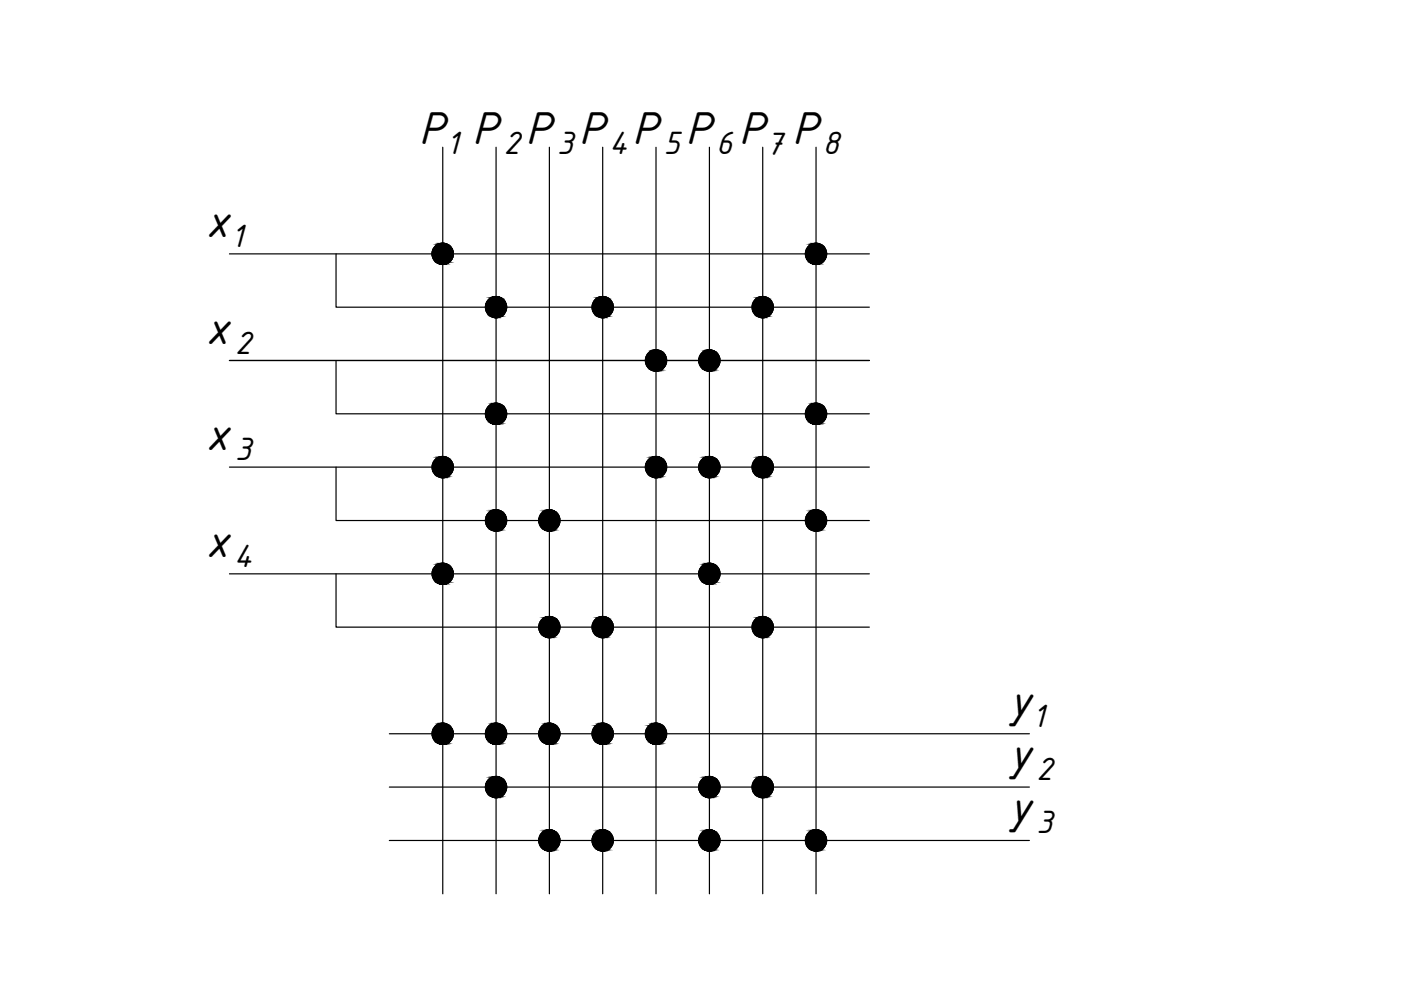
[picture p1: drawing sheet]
<svg xmlns="http://www.w3.org/2000/svg" width="297mm" height="210mm" viewBox="0 0 297 210" stroke-linecap="round" stroke-linejoin="round" font-family="sans-serif">
<defs><g id="words">
<g font-size="10.5">
<text x="88.6" y="30.6">P P P P P P P P</text>
<text x="42.9" y="50.2">x</text>
<text x="42.9" y="72.8">x</text>
<text x="42.9" y="95.4">x</text>
<text x="42.9" y="118">x</text>
<text x="212.8" y="152">y</text>
<text x="212.8" y="163.3">y</text>
<text x="212.8" y="174.6">y</text>
</g>
<g font-size="7.4">
<text x="94.3" y="32.7">1</text>
<text x="106.4" y="32.7">2</text>
<text x="117.7" y="32.7">3</text>
<text x="128.8" y="32.7">4</text>
<text x="140.3" y="32.7">5</text>
<text x="151.4" y="32.7">6</text>
<text x="162.6" y="32.8">7</text>
<text x="174.2" y="32.7">8</text>
<text x="48.7" y="52.4">1</text>
<text x="49.5" y="75">2</text>
<text x="49.5" y="97.6">3</text>
<text x="49.3" y="120.2">4</text>
<text x="218.5" y="154.1">1</text>
<text x="219.4" y="165.4">2</text>
<text x="219.4" y="176.7">3</text>
</g>
</g></defs>
<!-- layer: 0 -->
<g fill="#000" stroke="#000" stroke-width=".21">
<path d="M93.5 56l.4 .1zM93.9 56h.4z"/>
<path d="M93.5 51.6l.4 .1zM93.1 51.7h.8z"/>
<path d="M93.1 51.7l.8 .2v-.2zM92.7 51.9l.4-.2 .8 .2z"/>
<path d="M92.7 51.9l1.2 .2v-.2zM92.4 52.1l.3-.2 1.2 .2z"/>
<path d="M92.4 52.1l1.5 .3v-.3zM92.4 52.1l1.5 .3h-1.8z"/>
<path d="M92.1 52.4l1.8 .3v-.3zM92.1 52.4l1.8 .3h-2z"/>
<path d="M91.9 52.7l2 .3v-.3zM91.9 52.7l2 .3h-2.2z"/>
<path d="M91.7 53l2.2 .4v-.4zM91.7 53l2.2 .4h-2.3z"/>
<path d="M91.6 53.4l2.3 .4v-.4zM91.6 53.4l2.3 .4h-2.3z"/>
<path d="M91.6 53.8l2.3 .4v-.4zM91.6 53.8l2.3 .4h-2.3z"/>
<path d="M91.6 54.2l2.3 .4v-.4zM91.6 54.2l2.3 .4h-2.2z"/>
<path d="M91.7 54.6l2.2 .3v-.3zM91.7 54.6l2.2 .3h-2z"/>
<path d="M91.9 54.9l2 .4v-.4zM91.9 54.9l2 .4h-1.8z"/>
<path d="M92.1 55.3l1.8 .3v-.3zM92.1 55.3l1.8 .3h-1.5z"/>
<path d="M92.4 55.6l1.5 .2v-.2zM92.4 55.6l1.5 .2h-1.2z"/>
<path d="M92.7 55.8l1.2 .1v-.1zM92.7 55.8l1.2 .1h-.8z"/>
<path d="M93.1 55.9l.8 .1zM93.1 55.9l.8 .1z"/>
<path d="M93.9 51.6h.4zM93.5 51.6h.4z"/>
<path d="M93.9 51.6l.7 .1zM93.9 51.6l.7 .1z"/>
<path d="M93.9 51.7l1.1 .2-.4-.2zM93.9 51.7l1.1 .2h-1.1z"/>
<path d="M93.9 55.9h.7zM93.9 55.9l.4 .1z"/>
<path d="M93.9 51.9l1.4 .2-.3-.2zM93.9 51.9l1.4 .2h-1.4z"/>
<path d="M93.9 55.8l.7 .1 .4-.1zM93.9 55.8l.7 .1h-.7z"/>
<path d="M93.9 52.1l1.7 .3-.3-.3zM93.9 52.1l1.7 .3h-1.7z"/>
<path d="M93.9 55.6l1.1 .2 .3-.2zM93.9 55.6l1.1 .2h-1.1z"/>
<path d="M93.9 52.4l1.9 .3-.2-.3zM93.9 52.4l1.9 .3h-1.9z"/>
<path d="M93.9 55.3l1.4 .3 .3-.3zM93.9 55.3l1.4 .3h-1.4z"/>
<path d="M93.9 52.7l2.1 .3-.2-.3zM93.9 52.7l2.1 .3h-2.1z"/>
<path d="M93.9 54.9l1.7 .4 .2-.4zM93.9 54.9l1.7 .4h-1.7z"/>
<path d="M93.9 53l2.2 .4-.1-.4zM93.9 53l2.2 .4h-2.2z"/>
<path d="M93.9 54.6l1.9 .3 .2-.3zM93.9 54.6l1.9 .3h-1.9z"/>
<path d="M93.9 53.4l2.2 .4v-.4zM93.9 53.4l2.2 .4h-2.2z"/>
<path d="M93.9 54.2l2.1 .4 .1-.4zM93.9 54.2l2.1 .4h-2.1z"/>
<path d="M93.9 53.8l2.2 .4v-.4zM93.9 53.8l2.2 .4h-2.2z"/>
<path d="M172.6 56l.4 .1zM173 56h.4z"/>
<path d="M172.6 51.6l.4 .1zM172.2 51.7h.8z"/>
<path d="M172.2 51.7l.8 .2v-.2zM171.9 51.9l.3-.2 .8 .2z"/>
<path d="M171.9 51.9l1.1 .2v-.2zM171.6 52.1l.3-.2 1.1 .2z"/>
<path d="M171.6 52.1l1.4 .3v-.3zM171.3 52.4l.3-.3 1.4 .3z"/>
<path d="M171.3 52.4l1.7 .3v-.3zM171.3 52.4l1.7 .3h-2z"/>
<path d="M171 52.7l2 .3v-.3zM171 52.7l2 .3h-2.1z"/>
<path d="M170.9 53l2.1 .4v-.4zM170.9 53l2.1 .4h-2.2z"/>
<path d="M170.8 53.4l2.2 .4v-.4zM170.8 53.4l2.2 .4h-2.2z"/>
<path d="M170.8 53.8l2.2 .4v-.4zM170.8 53.8l2.2 .4h-2.2z"/>
<path d="M170.8 54.2l2.2 .4v-.4zM170.8 54.2l2.2 .4h-2.1z"/>
<path d="M170.9 54.6l2.1 .3v-.3zM170.9 54.6l2.1 .3h-2z"/>
<path d="M171 54.9l2 .4v-.4zM171 54.9l2 .4h-1.7z"/>
<path d="M171.3 55.3l1.7 .3v-.3zM171.3 55.3l1.7 .3h-1.4z"/>
<path d="M171.6 55.6l1.4 .2v-.2zM171.6 55.6l1.4 .2h-1.1z"/>
<path d="M171.9 55.8l1.1 .1v-.1zM171.9 55.8l1.1 .1h-.8z"/>
<path d="M172.2 55.9l.8 .1zM172.2 55.9l.8 .1z"/>
<path d="M173 51.6h.4zM172.6 51.6h.4z"/>
<path d="M173 51.6l.8 .1zM173 51.6l.8 .1z"/>
<path d="M173 51.7l1.1 .2-.3-.2zM173 51.7l1.1 .2h-1.1z"/>
<path d="M173 55.9h.8zM173 55.9l.4 .1z"/>
<path d="M173 51.9l1.5 .2-.4-.2zM173 51.9l1.5 .2h-1.5z"/>
<path d="M173 55.8l.8 .1 .3-.1zM173 55.8l.8 .1h-.8z"/>
<path d="M173 52.1l1.8 .3-.3-.3zM173 52.1l1.8 .3h-1.8z"/>
<path d="M173 55.6l1.1 .2 .4-.2zM173 55.6l1.1 .2h-1.1z"/>
<path d="M173 52.4l2 .3-.2-.3zM173 52.4l2 .3h-2z"/>
<path d="M173 55.3l1.5 .3 .3-.3zM173 55.3l1.5 .3h-1.5z"/>
<path d="M173 52.7l2.1 .3-.1-.3zM173 52.7l2.1 .3h-2.1z"/>
<path d="M173 54.9l1.8 .4 .2-.4zM173 54.9l1.8 .4h-1.8z"/>
<path d="M173 53l2.2 .4-.1-.4zM173 53l2.2 .4h-2.2z"/>
<path d="M173 54.6l2 .3 .1-.3zM173 54.6l2 .3h-2z"/>
<path d="M173 53.4l2.3 .4-.1-.4zM173 53.4l2.3 .4h-2.3z"/>
<path d="M173 54.2l2.1 .4 .1-.4zM173 54.2l2.1 .4h-2.1z"/>
<path d="M173 53.8l2.2 .4 .1-.4zM173 53.8l2.2 .4h-2.2z"/>
<path d="M104.8 67.4h.4zM105.2 67.4h.4z"/>
<path d="M104.8 62.9l.4 .1zM104.4 63h.8z"/>
<path d="M104.4 63l.8 .2v-.2zM104 63.2l.4-.2 .8 .2z"/>
<path d="M104 63.2l1.2 .2v-.2zM103.7 63.4l.3-.2 1.2 .2z"/>
<path d="M103.7 63.4l1.5 .3v-.3zM103.7 63.4l1.5 .3h-1.8z"/>
<path d="M103.4 63.7l1.8 .3v-.3zM103.4 63.7l1.8 .3h-2z"/>
<path d="M103.2 64l2 .3v-.3zM103.2 64l2 .3h-2.2z"/>
<path d="M103 64.3l2.2 .4v-.4zM103 64.3l2.2 .4h-2.2z"/>
<path d="M103 64.7l2.2 .4v-.4zM103 64.7l2.2 .4h-2.3z"/>
<path d="M102.9 65.1l2.3 .4v-.4zM102.9 65.1l2.3 .4h-2.2z"/>
<path d="M103 65.5l2.2 .4v-.4zM103 65.5l2.2 .4h-2.2z"/>
<path d="M103 65.9l2.2 .4v-.4zM103 65.9l2.2 .4h-2z"/>
<path d="M103.2 66.3l2 .3v-.3zM103.2 66.3l2 .3h-1.8z"/>
<path d="M103.4 66.6l1.8 .3v-.3zM103.4 66.6l1.8 .3h-1.5z"/>
<path d="M103.7 66.9l1.5 .2v-.2zM103.7 66.9l1.5 .2h-1.2z"/>
<path d="M104 67.1l1.2 .1v-.1zM104 67.1l1.2 .1z"/>
<path d="M104.4 67.2l.8 .2zM104.4 67.2l.8 .2z"/>
<path d="M105.2 62.9h.4zM104.8 62.9h.4z"/>
<path d="M105.2 62.9l.7 .1zM105.2 62.9l.7 .1z"/>
<path d="M105.2 63l1.1 .2zM105.2 63l1.1 .2h-1.1z"/>
<path d="M105.2 67.2h.7zM105.2 67.2l.4 .2z"/>
<path d="M105.2 63.2l1.4 .2-.3-.2zM105.2 63.2l1.4 .2h-1.4z"/>
<path d="M105.2 67.1l.7 .1 .4-.1zM105.2 67.1l.7 .1h-.7z"/>
<path d="M105.2 63.4l1.7 .3-.3-.3zM105.2 63.4l1.7 .3h-1.7z"/>
<path d="M105.2 66.9l1.1 .2 .3-.2zM105.2 66.9l1.1 .2h-1.1z"/>
<path d="M105.2 63.7l1.9 .3-.2-.3zM105.2 63.7l1.9 .3h-1.9z"/>
<path d="M105.2 66.6l1.4 .3 .3-.3zM105.2 66.6l1.4 .3h-1.4z"/>
<path d="M105.2 64l2.1 .3-.2-.3zM105.2 64l2.1 .3h-2.1z"/>
<path d="M105.2 66.3l1.7 .3 .2-.3zM105.2 66.3l1.7 .3h-1.7z"/>
<path d="M105.2 64.3l2.2 .4-.1-.4zM105.2 64.3l2.2 .4h-2.2z"/>
<path d="M105.2 65.9l1.9 .4 .2-.4zM105.2 65.9l1.9 .4h-1.9z"/>
<path d="M105.2 64.7l2.2 .4v-.4zM105.2 64.7l2.2 .4h-2.2z"/>
<path d="M105.2 65.5l2.1 .4 .1-.4zM105.2 65.5l2.1 .4h-2.1z"/>
<path d="M105.2 65.1l2.2 .4v-.4zM105.2 65.1l2.2 .4h-2.2z"/>
<path d="M127.4 67.4h.4zM127.8 67.4h.4z"/>
<path d="M127.4 62.9l.4 .1zM127 63h.8z"/>
<path d="M127 63l.8 .2v-.2zM126.7 63.2l.3-.2 .8 .2z"/>
<path d="M126.7 63.2l1.1 .2v-.2zM126.3 63.4l.4-.2 1.1 .2z"/>
<path d="M126.3 63.4l1.5 .3v-.3zM126 63.7l.3-.3 1.5 .3z"/>
<path d="M126 63.7l1.8 .3v-.3zM126 63.7l1.8 .3h-2z"/>
<path d="M125.8 64l2 .3v-.3zM125.8 64l2 .3h-2.1z"/>
<path d="M125.7 64.3l2.1 .4v-.4zM125.7 64.3l2.1 .4h-2.2z"/>
<path d="M125.6 64.7l2.2 .4v-.4zM125.6 64.7l2.2 .4h-2.3z"/>
<path d="M125.5 65.1l2.3 .4v-.4zM125.5 65.1l2.3 .4h-2.2z"/>
<path d="M125.6 65.5l2.2 .4v-.4zM125.6 65.5l2.2 .4h-2.1z"/>
<path d="M125.7 65.9l2.1 .4v-.4zM125.7 65.9l2.1 .4h-2z"/>
<path d="M125.8 66.3l2 .3v-.3zM125.8 66.3l2 .3h-1.8z"/>
<path d="M126 66.6l1.8 .3v-.3zM126 66.6l1.8 .3h-1.5z"/>
<path d="M126.3 66.9l1.5 .2v-.2zM126.3 66.9l1.5 .2h-1.1z"/>
<path d="M126.7 67.1l1.1 .1v-.1zM126.7 67.1l1.1 .1z"/>
<path d="M127 67.2l.8 .2zM127 67.2l.8 .2z"/>
<path d="M127.8 62.9h.4zM127.4 62.9h.4z"/>
<path d="M127.8 62.9l.8 .1zM127.8 62.9l.8 .1z"/>
<path d="M127.8 63l1.1 .2zM127.8 63l1.1 .2h-1.1z"/>
<path d="M127.8 67.2h.8zM127.8 67.2l.4 .2z"/>
<path d="M127.8 63.2l1.4 .2-.3-.2zM127.8 63.2l1.4 .2h-1.4z"/>
<path d="M127.8 67.1l.8 .1 .3-.1zM127.8 67.1l.8 .1h-.8z"/>
<path d="M127.8 63.4l1.7 .3-.3-.3zM127.8 63.4l1.7 .3h-1.7z"/>
<path d="M127.8 66.9l1.1 .2 .3-.2zM127.8 66.9l1.1 .2h-1.1z"/>
<path d="M127.8 63.7l2 .3-.3-.3zM127.8 63.7l2 .3h-2z"/>
<path d="M127.8 66.6l1.4 .3 .3-.3zM127.8 66.6l1.4 .3h-1.4z"/>
<path d="M127.8 64l2.1 .3-.1-.3zM127.8 64l2.1 .3h-2.1z"/>
<path d="M127.8 66.3l1.7 .3 .3-.3zM127.8 66.3l1.7 .3h-1.7z"/>
<path d="M127.8 64.3l2.2 .4-.1-.4zM127.8 64.3l2.2 .4h-2.2z"/>
<path d="M127.8 65.9l2 .4 .1-.4zM127.8 65.9l2 .4h-2z"/>
<path d="M127.8 64.7l2.2 .4v-.4zM127.8 64.7l2.2 .4h-2.2z"/>
<path d="M127.8 65.5l2.1 .4 .1-.4zM127.8 65.5l2.1 .4h-2.1z"/>
<path d="M127.8 65.1l2.2 .4v-.4zM127.8 65.1l2.2 .4h-2.2z"/>
<path d="M138.7 78.7h.4zM139.1 78.7h.4z"/>
<path d="M138.7 74.2l.4 .1zM138.3 74.3h.8z"/>
<path d="M138.3 74.3l.8 .2v-.2zM138 74.5l.3-.2 .8 .2z"/>
<path d="M138 74.5l1.1 .2v-.2zM137.6 74.7l.4-.2 1.1 .2z"/>
<path d="M137.6 74.7l1.5 .3v-.3zM137.6 74.7l1.5 .3h-1.7z"/>
<path d="M137.4 75l1.7 .3v-.3zM137.4 75l1.7 .3h-2z"/>
<path d="M137.1 75.3l2 .4v-.4zM137.1 75.3l2 .4h-2.1z"/>
<path d="M137 75.7l2.1 .4v-.4zM137 75.7l2.1 .4h-2.2z"/>
<path d="M136.9 76.1l2.2 .3v-.3zM136.9 76.1l2.2 .3h-2.3z"/>
<path d="M136.8 76.4l2.3 .4v-.4zM136.8 76.4l2.3 .4h-2.2z"/>
<path d="M136.9 76.8l2.2 .4v-.4zM136.9 76.8l2.2 .4h-2.1z"/>
<path d="M137 77.2l2.1 .4v-.4zM137 77.2l2.1 .4h-2z"/>
<path d="M137.1 77.6l2 .3v-.3zM137.1 77.6l2 .3h-1.7z"/>
<path d="M137.4 77.9l1.7 .3v-.3zM137.4 77.9l1.7 .3h-1.5z"/>
<path d="M137.6 78.2l1.5 .2v-.2zM137.6 78.2l1.5 .2h-1.1z"/>
<path d="M138 78.4l1.1 .2v-.2zM138 78.4l1.1 .2h-.8z"/>
<path d="M138.3 78.6l.8 .1zM138.3 78.6l.8 .1z"/>
<path d="M139.1 74.2h.4zM138.7 74.2h.4z"/>
<path d="M139.1 74.2l.8 .1zM139.1 74.2l.8 .1z"/>
<path d="M139.1 74.3l1.1 .2-.3-.2zM139.1 74.3l1.1 .2h-1.1z"/>
<path d="M139.1 78.6h.8zM139.1 78.6l.4 .1z"/>
<path d="M139.1 74.5l1.4 .2-.3-.2zM139.1 74.5l1.4 .2h-1.4z"/>
<path d="M139.1 78.4l.8 .2 .3-.2zM139.1 78.4l.8 .2h-.8z"/>
<path d="M139.1 74.7l1.7 .3-.3-.3zM139.1 74.7l1.7 .3h-1.7z"/>
<path d="M139.1 78.2l1.1 .2 .3-.2zM139.1 78.2l1.1 .2h-1.1z"/>
<path d="M139.1 75l2 .3-.3-.3zM139.1 75l2 .3h-2z"/>
<path d="M139.1 77.9l1.4 .3 .3-.3zM139.1 77.9l1.4 .3h-1.4z"/>
<path d="M139.1 75.3l2.1 .4-.1-.4zM139.1 75.3l2.1 .4h-2.1z"/>
<path d="M139.1 77.6l1.7 .3 .3-.3zM139.1 77.6l1.7 .3h-1.7z"/>
<path d="M139.1 75.7l2.2 .4-.1-.4zM139.1 75.7l2.2 .4h-2.2z"/>
<path d="M139.1 77.2l2 .4 .1-.4zM139.1 77.2l2 .4h-2z"/>
<path d="M139.1 76.1l2.3 .3-.1-.3zM139.1 76.1l2.3 .3h-2.3z"/>
<path d="M139.1 76.8l2.1 .4 .1-.4zM139.1 76.8l2.1 .4h-2.1z"/>
<path d="M139.1 76.4l2.2 .4 .1-.4zM139.1 76.4l2.2 .4h-2.2z"/>
<path d="M150 78.7h.4zM150.4 78.7h.4z"/>
<path d="M150 74.2l.4 .1zM149.6 74.3h.8z"/>
<path d="M149.6 74.3l.8 .2v-.2zM149.3 74.5l.3-.2 .8 .2z"/>
<path d="M149.3 74.5l1.1 .2v-.2zM148.9 74.7l.4-.2 1.1 .2z"/>
<path d="M148.9 74.7l1.5 .3v-.3zM148.9 74.7l1.5 .3h-1.7z"/>
<path d="M148.7 75l1.7 .3v-.3zM148.7 75l1.7 .3h-2z"/>
<path d="M148.4 75.3l2 .4v-.4zM148.4 75.3l2 .4h-2.1z"/>
<path d="M148.3 75.7l2.1 .4v-.4zM148.3 75.7l2.1 .4h-2.2z"/>
<path d="M148.2 76.1l2.2 .3v-.3zM148.2 76.1l2.2 .3h-2.3z"/>
<path d="M148.1 76.4l2.3 .4v-.4zM148.1 76.4l2.3 .4h-2.2z"/>
<path d="M148.2 76.8l2.2 .4v-.4zM148.2 76.8l2.2 .4h-2.1z"/>
<path d="M148.3 77.2l2.1 .4v-.4zM148.3 77.2l2.1 .4h-2z"/>
<path d="M148.4 77.6l2 .3v-.3zM148.4 77.6l2 .3h-1.7z"/>
<path d="M148.7 77.9l1.7 .3v-.3zM148.7 77.9l1.7 .3h-1.5z"/>
<path d="M148.9 78.2l1.5 .2v-.2zM148.9 78.2l1.5 .2h-1.1z"/>
<path d="M149.3 78.4l1.1 .2v-.2zM149.3 78.4l1.1 .2h-.8z"/>
<path d="M149.6 78.6l.8 .1zM149.6 78.6l.8 .1z"/>
<path d="M150.4 74.2h.4zM150 74.2h.4z"/>
<path d="M150.4 74.2l.8 .1zM150.4 74.2l.8 .1z"/>
<path d="M150.4 74.3l1.1 .2-.3-.2zM150.4 74.3l1.1 .2h-1.1z"/>
<path d="M150.4 78.6h.8zM150.4 78.6l.4 .1z"/>
<path d="M150.4 74.5l1.4 .2-.3-.2zM150.4 74.5l1.4 .2h-1.4z"/>
<path d="M150.4 78.4l.8 .2 .3-.2zM150.4 78.4l.8 .2h-.8z"/>
<path d="M150.4 74.7l1.7 .3-.3-.3zM150.4 74.7l1.7 .3h-1.7z"/>
<path d="M150.4 78.2l1.1 .2 .3-.2zM150.4 78.2l1.1 .2h-1.1z"/>
<path d="M150.4 75l2 .3-.3-.3zM150.4 75l2 .3h-2z"/>
<path d="M150.4 77.9l1.4 .3 .3-.3zM150.4 77.9l1.4 .3h-1.4z"/>
<path d="M150.4 75.3l2.1 .4-.1-.4zM150.4 75.3l2.1 .4h-2.1z"/>
<path d="M150.4 77.6l1.7 .3 .3-.3zM150.4 77.6l1.7 .3h-1.7z"/>
<path d="M150.4 75.7l2.2 .4-.1-.4zM150.4 75.7l2.2 .4h-2.2z"/>
<path d="M150.4 77.2l2 .4 .1-.4zM150.4 77.2l2 .4h-2z"/>
<path d="M150.4 76.1l2.3 .3-.1-.3zM150.4 76.1l2.3 .3h-2.3z"/>
<path d="M150.4 76.8l2.1 .4 .1-.4zM150.4 76.8l2.1 .4h-2.1z"/>
<path d="M150.4 76.4l2.2 .4 .1-.4zM150.4 76.4l2.2 .4h-2.2z"/>
<path d="M161.3 67.4h.4zM161.7 67.4h.4z"/>
<path d="M161.3 62.9l.4 .1zM160.9 63h.8z"/>
<path d="M160.9 63l.8 .2v-.2zM160.6 63.2l.3-.2 .8 .2z"/>
<path d="M160.6 63.2l1.1 .2v-.2zM160.3 63.4l.3-.2 1.1 .2z"/>
<path d="M160.3 63.4l1.4 .3v-.3zM160.3 63.4l1.4 .3h-1.7z"/>
<path d="M160 63.7l1.7 .3v-.3zM160 63.7l1.7 .3h-2z"/>
<path d="M159.7 64l2 .3v-.3zM159.7 64l2 .3h-2.1z"/>
<path d="M159.6 64.3l2.1 .4v-.4zM159.6 64.3l2.1 .4h-2.2z"/>
<path d="M159.5 64.7l2.2 .4v-.4zM159.5 64.7l2.2 .4h-2.3z"/>
<path d="M159.4 65.1l2.3 .4v-.4zM159.4 65.1l2.3 .4h-2.2z"/>
<path d="M159.5 65.5l2.2 .4v-.4zM159.5 65.5l2.2 .4h-2.1z"/>
<path d="M159.6 65.9l2.1 .4v-.4zM159.6 65.9l2.1 .4h-2z"/>
<path d="M159.7 66.3l2 .3v-.3zM159.7 66.3l2 .3h-1.7z"/>
<path d="M160 66.6l1.7 .3v-.3zM160 66.6l1.7 .3h-1.4z"/>
<path d="M160.3 66.9l1.4 .2v-.2zM160.3 66.9l1.4 .2h-1.1z"/>
<path d="M160.6 67.1l1.1 .1v-.1zM160.6 67.1l1.1 .1z"/>
<path d="M160.9 67.2l.8 .2zM160.9 67.2l.8 .2z"/>
<path d="M161.7 62.9h.4zM161.3 62.9h.4z"/>
<path d="M161.7 62.9l.8 .1zM161.7 62.9l.8 .1z"/>
<path d="M161.7 63l1.1 .2zM161.7 63l1.1 .2h-1.1z"/>
<path d="M161.7 67.2h.8zM161.7 67.2l.4 .2z"/>
<path d="M161.7 63.2l1.5 .2-.4-.2zM161.7 63.2l1.5 .2h-1.5z"/>
<path d="M161.7 67.1l.8 .1 .3-.1zM161.7 67.1l.8 .1h-.8z"/>
<path d="M161.7 63.4l1.7 .3-.2-.3zM161.7 63.4l1.7 .3h-1.7z"/>
<path d="M161.7 66.9l1.1 .2 .4-.2zM161.7 66.9l1.1 .2h-1.1z"/>
<path d="M161.7 63.7l2 .3-.3-.3zM161.7 63.7l2 .3h-2z"/>
<path d="M161.7 66.6l1.5 .3 .2-.3zM161.7 66.6l1.5 .3h-1.5z"/>
<path d="M161.7 64l2.1 .3-.1-.3zM161.7 64l2.1 .3h-2.1z"/>
<path d="M161.7 66.3l1.7 .3 .3-.3zM161.7 66.3l1.7 .3h-1.7z"/>
<path d="M161.7 64.3l2.2 .4-.1-.4zM161.7 64.3l2.2 .4h-2.2z"/>
<path d="M161.7 65.9l2 .4 .1-.4zM161.7 65.9l2 .4h-2z"/>
<path d="M161.7 64.7l2.3 .4-.1-.4zM161.7 64.7l2.3 .4h-2.3z"/>
<path d="M161.7 65.5l2.1 .4 .1-.4zM161.7 65.5l2.1 .4h-2.1z"/>
<path d="M161.7 65.1l2.2 .4 .1-.4zM161.7 65.1l2.2 .4h-2.2z"/>
<path d="M93.5 96.8l.4 .1zM93.1 96.9h.8z"/>
<path d="M93.1 96.9l.8 .2v-.2zM92.7 97.1l.4-.2 .8 .2z"/>
<path d="M92.7 97.1l1.2 .2v-.2zM92.4 97.3l.3-.2 1.2 .2z"/>
<path d="M92.4 97.3l1.5 .3v-.3zM92.4 97.3l1.5 .3h-1.8z"/>
<path d="M92.1 97.6l1.8 .3v-.3zM92.1 97.6l1.8 .3h-2z"/>
<path d="M91.9 97.9l2 .4v-.4zM91.9 97.9l2 .4h-2.2z"/>
<path d="M91.7 98.3l2.2 .4v-.4zM91.7 98.3l2.2 .4h-2.3z"/>
<path d="M91.6 98.7l2.3 .3v-.3zM91.6 98.7l2.3 .3h-2.3z"/>
<path d="M91.6 99l2.3 .4v-.4zM91.6 99l2.3 .4h-2.3z"/>
<path d="M91.6 99.4l2.3 .4v-.4zM91.6 99.4l2.3 .4h-2.2z"/>
<path d="M91.7 99.8l2.2 .4v-.4zM91.7 99.8l2.2 .4h-2z"/>
<path d="M93.9 96.8h.4zM93.5 96.8h.4z"/>
<path d="M93.9 96.8l.7 .1zM93.9 96.8l.7 .1z"/>
<path d="M93.9 96.9l1.1 .2-.4-.2zM93.9 96.9l1.1 .2h-1.1z"/>
<path d="M93.9 97.1l1.4 .2-.3-.2zM93.9 97.1l1.4 .2h-1.4z"/>
<path d="M93.9 97.3l1.7 .3-.3-.3zM93.9 97.3l1.7 .3h-1.7z"/>
<path d="M93.9 97.6l1.9 .3-.2-.3zM93.9 97.6l1.9 .3h-1.9z"/>
<path d="M93.9 97.9l2.1 .4-.2-.4zM93.9 97.9l2.1 .4h-2.1z"/>
<path d="M93.9 98.3l2.2 .4-.1-.4zM93.9 98.3l2.2 .4h-2.2z"/>
<path d="M93.9 99.8l1.9 .4 .2-.4zM93.9 99.8l1.9 .4h-1.9z"/>
<path d="M93.9 98.7l2.2 .3v-.3zM93.9 98.7l2.2 .3h-2.2z"/>
<path d="M93.9 99.4l2.1 .4 .1-.4zM93.9 99.4l2.1 .4h-2.1z"/>
<path d="M93.9 99l2.2 .4v-.4zM93.9 99l2.2 .4h-2.2z"/>
<path d="M104.8 90h.4zM105.2 90h.4z"/>
<path d="M104.8 85.5l.4 .1zM104.4 85.6h.8z"/>
<path d="M104.4 85.6l.8 .2v-.2zM104 85.8l.4-.2 .8 .2z"/>
<path d="M104 85.8l1.2 .2v-.2zM103.7 86l.3-.2 1.2 .2z"/>
<path d="M103.7 86l1.5 .3v-.3zM103.7 86l1.5 .3h-1.8z"/>
<path d="M103.4 86.3l1.8 .3v-.3zM103.4 86.3l1.8 .3h-2z"/>
<path d="M103.2 86.6l2 .4v-.4zM103.2 86.6l2 .4h-2.2z"/>
<path d="M103 87l2.2 .4v-.4zM103 87l2.2 .4h-2.2z"/>
<path d="M103 87.4l2.2 .3v-.3zM103 87.4l2.2 .3h-2.3z"/>
<path d="M102.9 87.7l2.3 .4v-.4zM102.9 87.7l2.3 .4h-2.2z"/>
<path d="M103 88.1l2.2 .4v-.4zM103 88.1l2.2 .4h-2.2z"/>
<path d="M103 88.5l2.2 .4v-.4zM103 88.5l2.2 .4h-2z"/>
<path d="M103.2 88.9l2 .3v-.3zM103.2 88.9l2 .3h-1.8z"/>
<path d="M103.4 89.2l1.8 .3v-.3zM103.4 89.2l1.8 .3h-1.5z"/>
<path d="M103.7 89.5l1.5 .2v-.2zM103.7 89.5l1.5 .2h-1.2z"/>
<path d="M104 89.7l1.2 .2v-.2zM104 89.7l1.2 .2h-.8z"/>
<path d="M104.4 89.9l.8 .1zM104.4 89.9l.8 .1z"/>
<path d="M105.2 85.5h.4zM104.8 85.5h.4z"/>
<path d="M105.2 85.5l.7 .1zM105.2 85.5l.7 .1z"/>
<path d="M105.2 85.6l1.1 .2-.4-.2zM105.2 85.6l1.1 .2h-1.1z"/>
<path d="M105.2 89.9h.7zM105.2 89.9l.4 .1z"/>
<path d="M105.2 85.8l1.4 .2-.3-.2zM105.2 85.8l1.4 .2h-1.4z"/>
<path d="M105.2 89.7l.7 .2 .4-.2zM105.2 89.7l.7 .2h-.7z"/>
<path d="M105.2 86l1.7 .3-.3-.3zM105.2 86l1.7 .3h-1.7z"/>
<path d="M105.2 89.5l1.1 .2 .3-.2zM105.2 89.5l1.1 .2h-1.1z"/>
<path d="M105.2 86.3l1.9 .3-.2-.3zM105.2 86.3l1.9 .3h-1.9z"/>
<path d="M105.2 89.2l1.4 .3 .3-.3zM105.2 89.2l1.4 .3h-1.4z"/>
<path d="M105.2 86.6l2.1 .4-.2-.4zM105.2 86.6l2.1 .4h-2.1z"/>
<path d="M105.2 88.9l1.7 .3 .2-.3zM105.2 88.9l1.7 .3h-1.7z"/>
<path d="M105.2 87l2.2 .4-.1-.4zM105.2 87l2.2 .4h-2.2z"/>
<path d="M105.2 88.5l1.9 .4 .2-.4zM105.2 88.5l1.9 .4h-1.9z"/>
<path d="M105.2 87.4l2.2 .3v-.3zM105.2 87.4l2.2 .3h-2.2z"/>
<path d="M105.2 88.1l2.1 .4 .1-.4zM105.2 88.1l2.1 .4h-2.1z"/>
<path d="M105.2 87.7l2.2 .4v-.4zM105.2 87.7l2.2 .4h-2.2z"/>
<path d="M138.7 96.8l.4 .1zM138.3 96.9h.8z"/>
<path d="M138.3 96.9l.8 .2v-.2zM138 97.1l.3-.2 .8 .2z"/>
<path d="M138 97.1l1.1 .2v-.2zM137.6 97.3l.4-.2 1.1 .2z"/>
<path d="M137.6 97.3l1.5 .3v-.3zM137.6 97.3l1.5 .3h-1.7z"/>
<path d="M137.4 97.6l1.7 .3v-.3zM137.4 97.6l1.7 .3h-2z"/>
<path d="M137.1 97.9l2 .4v-.4zM137.1 97.9l2 .4h-2.1z"/>
<path d="M137 98.3l2.1 .4v-.4zM137 98.3l2.1 .4h-2.2z"/>
<path d="M136.9 98.7l2.2 .3v-.3zM136.9 98.7l2.2 .3h-2.3z"/>
<path d="M136.8 99l2.3 .4v-.4zM136.8 99l2.3 .4h-2.2z"/>
<path d="M136.9 99.4l2.2 .4v-.4zM136.9 99.4l2.2 .4h-2.1z"/>
<path d="M137 99.8l2.1 .4v-.4zM137 99.8l2.1 .4h-2z"/>
<path d="M139.1 96.8h.4zM138.7 96.8h.4z"/>
<path d="M139.1 96.8l.8 .1zM139.1 96.8l.8 .1z"/>
<path d="M139.1 96.9l1.1 .2-.3-.2zM139.1 96.9l1.1 .2h-1.1z"/>
<path d="M139.1 97.1l1.4 .2-.3-.2zM139.1 97.1l1.4 .2h-1.4z"/>
<path d="M139.1 97.3l1.7 .3-.3-.3zM139.1 97.3l1.7 .3h-1.7z"/>
<path d="M139.1 97.6l2 .3-.3-.3zM139.1 97.6l2 .3h-2z"/>
<path d="M139.1 97.9l2.1 .4-.1-.4zM139.1 97.9l2.1 .4h-2.1z"/>
<path d="M139.1 98.3l2.2 .4-.1-.4zM139.1 98.3l2.2 .4h-2.2z"/>
<path d="M139.1 99.8l2 .4 .1-.4zM139.1 99.8l2 .4h-2z"/>
<path d="M139.1 98.7l2.3 .3-.1-.3zM139.1 98.7l2.3 .3h-2.3z"/>
<path d="M139.1 99.4l2.1 .4 .1-.4zM139.1 99.4l2.1 .4h-2.1z"/>
<path d="M139.1 99l2.2 .4 .1-.4zM139.1 99l2.2 .4h-2.2z"/>
<path d="M150 96.8l.4 .1zM149.6 96.9h.8z"/>
<path d="M149.6 96.9l.8 .2v-.2zM149.3 97.1l.3-.2 .8 .2z"/>
<path d="M149.3 97.1l1.1 .2v-.2zM148.9 97.3l.4-.2 1.1 .2z"/>
<path d="M148.9 97.3l1.5 .3v-.3zM148.9 97.3l1.5 .3h-1.7z"/>
<path d="M148.7 97.6l1.7 .3v-.3zM148.7 97.6l1.7 .3h-2z"/>
<path d="M148.4 97.9l2 .4v-.4zM148.4 97.9l2 .4h-2.1z"/>
<path d="M148.3 98.3l2.1 .4v-.4zM148.3 98.3l2.1 .4h-2.2z"/>
<path d="M148.2 98.7l2.2 .3v-.3zM148.2 98.7l2.2 .3h-2.3z"/>
<path d="M148.1 99l2.3 .4v-.4zM148.1 99l2.3 .4h-2.2z"/>
<path d="M148.2 99.4l2.2 .4v-.4zM148.2 99.4l2.2 .4h-2.1z"/>
<path d="M148.3 99.8l2.1 .4v-.4zM148.3 99.8l2.1 .4h-2z"/>
<path d="M150.4 96.8h.4zM150 96.8h.4z"/>
<path d="M150.4 96.8l.8 .1zM150.4 96.8l.8 .1z"/>
<path d="M150.4 96.9l1.1 .2-.3-.2zM150.4 96.9l1.1 .2h-1.1z"/>
<path d="M150.4 97.1l1.4 .2-.3-.2zM150.4 97.1l1.4 .2h-1.4z"/>
<path d="M150.4 97.3l1.7 .3-.3-.3zM150.4 97.3l1.7 .3h-1.7z"/>
<path d="M150.4 97.6l2 .3-.3-.3zM150.4 97.6l2 .3h-2z"/>
<path d="M150.4 97.9l2.1 .4-.1-.4zM150.4 97.9l2.1 .4h-2.1z"/>
<path d="M150.4 98.3l2.2 .4-.1-.4zM150.4 98.3l2.2 .4h-2.2z"/>
<path d="M150.4 99.8l2 .4 .1-.4zM150.4 99.8l2 .4h-2z"/>
<path d="M150.4 98.7l2.3 .3-.1-.3zM150.4 98.7l2.3 .3h-2.3z"/>
<path d="M150.4 99.4l2.1 .4 .1-.4zM150.4 99.4l2.1 .4h-2.1z"/>
<path d="M150.4 99l2.2 .4 .1-.4zM150.4 99l2.2 .4h-2.2z"/>
<path d="M161.3 96.8l.4 .1zM160.9 96.9h.8z"/>
<path d="M160.9 96.9l.8 .2v-.2zM160.6 97.1l.3-.2 .8 .2z"/>
<path d="M160.6 97.1l1.1 .2v-.2zM160.3 97.3l.3-.2 1.1 .2z"/>
<path d="M160.3 97.3l1.4 .3v-.3zM160.3 97.3l1.4 .3h-1.7z"/>
<path d="M160 97.6l1.7 .3v-.3zM160 97.6l1.7 .3h-2z"/>
<path d="M159.7 97.9l2 .4v-.4zM159.7 97.9l2 .4h-2.1z"/>
<path d="M159.6 98.3l2.1 .4v-.4zM159.6 98.3l2.1 .4h-2.2z"/>
<path d="M159.5 98.7l2.2 .3v-.3zM159.5 98.7l2.2 .3h-2.3z"/>
<path d="M159.4 99l2.3 .4v-.4zM159.4 99l2.3 .4h-2.2z"/>
<path d="M159.5 99.4l2.2 .4v-.4zM159.5 99.4l2.2 .4h-2.1z"/>
<path d="M159.6 99.8l2.1 .4v-.4zM159.6 99.8l2.1 .4h-2z"/>
<path d="M161.7 96.8h.4zM161.3 96.8h.4z"/>
<path d="M161.7 96.8l.8 .1zM161.7 96.8l.8 .1z"/>
<path d="M161.7 96.9l1.1 .2-.3-.2zM161.7 96.9l1.1 .2h-1.1z"/>
<path d="M161.7 97.1l1.5 .2-.4-.2zM161.7 97.1l1.5 .2h-1.5z"/>
<path d="M161.7 97.3l1.7 .3-.2-.3zM161.7 97.3l1.7 .3h-1.7z"/>
<path d="M161.7 97.6l2 .3-.3-.3zM161.7 97.6l2 .3h-2z"/>
<path d="M161.7 97.9l2.1 .4-.1-.4zM161.7 97.9l2.1 .4h-2.1z"/>
<path d="M161.7 98.3l2.2 .4-.1-.4zM161.7 98.3l2.2 .4h-2.2z"/>
<path d="M161.7 99.8l2 .4 .1-.4zM161.7 99.8l2 .4h-2z"/>
<path d="M161.7 98.7l2.3 .3-.1-.3zM161.7 98.7l2.3 .3h-2.3z"/>
<path d="M161.7 99.4l2.1 .4 .1-.4zM161.7 99.4l2.1 .4h-2.1z"/>
<path d="M161.7 99l2.2 .4 .1-.4zM161.7 99l2.2 .4h-2.2z"/>
<path d="M172.6 90h.4zM173 90h.4z"/>
<path d="M172.6 85.5l.4 .1zM172.2 85.6h.8z"/>
<path d="M172.2 85.6l.8 .2v-.2zM171.9 85.8l.3-.2 .8 .2z"/>
<path d="M171.9 85.8l1.1 .2v-.2zM171.6 86l.3-.2 1.1 .2z"/>
<path d="M171.6 86l1.4 .3v-.3zM171.6 86l1.4 .3h-1.7z"/>
<path d="M171.3 86.3l1.7 .3v-.3zM171.3 86.3l1.7 .3h-2z"/>
<path d="M171 86.6l2 .4v-.4zM171 86.6l2 .4h-2.1z"/>
<path d="M170.9 87l2.1 .4v-.4zM170.9 87l2.1 .4h-2.2z"/>
<path d="M170.8 87.4l2.2 .3v-.3zM170.8 87.4l2.2 .3h-2.2z"/>
<path d="M170.8 87.7l2.2 .4v-.4zM170.8 87.7l2.2 .4h-2.2z"/>
<path d="M170.8 88.1l2.2 .4v-.4zM170.8 88.1l2.2 .4h-2.1z"/>
<path d="M170.9 88.5l2.1 .4v-.4zM170.9 88.5l2.1 .4h-2z"/>
<path d="M171 88.9l2 .3v-.3zM171 88.9l2 .3h-1.7z"/>
<path d="M171.3 89.2l1.7 .3v-.3zM171.3 89.2l1.7 .3h-1.4z"/>
<path d="M171.6 89.5l1.4 .2v-.2zM171.6 89.5l1.4 .2h-1.1z"/>
<path d="M171.9 89.7l1.1 .2v-.2zM171.9 89.7l1.1 .2h-.8z"/>
<path d="M172.2 89.9l.8 .1zM172.2 89.9l.8 .1z"/>
<path d="M173 85.5h.4zM172.6 85.5h.4z"/>
<path d="M173 85.5l.8 .1zM173 85.5l.8 .1z"/>
<path d="M173 85.6l1.1 .2-.3-.2zM173 85.6l1.1 .2h-1.1z"/>
<path d="M173 89.9h.8zM173 89.9l.4 .1z"/>
<path d="M173 85.8l1.5 .2-.4-.2zM173 85.8l1.5 .2h-1.5z"/>
<path d="M173 89.7l.8 .2 .3-.2zM173 89.7l.8 .2h-.8z"/>
<path d="M173 86l1.8 .3-.3-.3zM173 86l1.8 .3h-1.8z"/>
<path d="M173 89.5l1.1 .2 .4-.2zM173 89.5l1.1 .2h-1.1z"/>
<path d="M173 86.3l2 .3-.2-.3zM173 86.3l2 .3h-2z"/>
<path d="M173 89.2l1.5 .3 .3-.3zM173 89.2l1.5 .3h-1.5z"/>
<path d="M173 86.6l2.1 .4-.1-.4zM173 86.6l2.1 .4h-2.1z"/>
<path d="M173 88.9l1.8 .3 .2-.3zM173 88.9l1.8 .3h-1.8z"/>
<path d="M173 87l2.2 .4-.1-.4zM173 87l2.2 .4h-2.2z"/>
<path d="M173 88.5l2 .4 .1-.4zM173 88.5l2 .4h-2z"/>
<path d="M173 87.4l2.3 .3-.1-.3zM173 87.4l2.3 .3h-2.3z"/>
<path d="M173 88.1l2.1 .4 .1-.4zM173 88.1l2.1 .4h-2.1z"/>
<path d="M173 87.7l2.2 .4 .1-.4zM173 87.7l2.2 .4h-2.2z"/>
<path d="M93.5 101.3h.4zM93.9 101.3h.4z"/>
<path d="M91.9 100.2l2 .3v-.3zM91.9 100.2l2 .3h-1.8z"/>
<path d="M92.1 100.5l1.8 .3v-.3zM92.1 100.5l1.8 .3h-1.5z"/>
<path d="M92.4 100.8l1.5 .2v-.2zM92.4 100.8l1.5 .2h-1.2z"/>
<path d="M92.7 101l1.2 .2v-.2zM92.7 101l1.2 .2h-.8z"/>
<path d="M93.1 101.2l.8 .1zM93.1 101.2l.8 .1z"/>
<path d="M93.5 119.4l.4 .1zM93.1 119.5h.8z"/>
<path d="M93.1 119.5l.8 .2v-.2zM92.7 119.7l.4-.2 .8 .2z"/>
<path d="M92.7 119.7l1.2 .2v-.2zM92.4 119.9l.3-.2 1.2 .2z"/>
<path d="M92.4 119.9l1.5 .3v-.3zM92.4 119.9l1.5 .3h-1.8z"/>
<path d="M93.9 119.4h.4zM93.5 119.4h.4z"/>
<path d="M93.9 119.4l.7 .1zM93.9 119.4l.7 .1z"/>
<path d="M93.9 101.2h.7zM93.9 101.2l.4 .1z"/>
<path d="M93.9 119.5l1.1 .2-.4-.2zM93.9 119.5l1.1 .2h-1.1z"/>
<path d="M93.9 101l.7 .2 .4-.2zM93.9 101l.7 .2h-.7z"/>
<path d="M93.9 119.7l1.4 .2-.3-.2zM93.9 119.7l1.4 .2h-1.4z"/>
<path d="M93.9 100.8l1.1 .2 .3-.2zM93.9 100.8l1.1 .2h-1.1z"/>
<path d="M93.9 119.9l1.7 .3-.3-.3zM93.9 119.9l1.7 .3h-1.7z"/>
<path d="M93.9 100.5l1.4 .3 .3-.3zM93.9 100.5l1.4 .3h-1.4z"/>
<path d="M93.9 100.2l1.7 .3 .2-.3zM93.9 100.2l1.7 .3h-1.7z"/>
<path d="M104.8 112.6h.4zM105.2 112.6h.4z"/>
<path d="M104.8 108.1l.4 .1zM104.4 108.2h.8z"/>
<path d="M104.4 108.2l.8 .2v-.2zM104 108.4l.4-.2 .8 .2z"/>
<path d="M104 108.4l1.2 .2v-.2zM103.7 108.6l.3-.2 1.2 .2z"/>
<path d="M103.7 108.6l1.5 .3v-.3zM103.7 108.6l1.5 .3h-1.8z"/>
<path d="M103.4 108.9l1.8 .3v-.3zM103.4 108.9l1.8 .3h-2z"/>
<path d="M103.2 109.2l2 .4v-.4zM103.2 109.2l2 .4h-2.2z"/>
<path d="M103 109.6l2.2 .4v-.4zM103 109.6l2.2 .4h-2.2z"/>
<path d="M103 110l2.2 .4v-.4zM103 110l2.2 .4h-2.3z"/>
<path d="M102.9 110.4l2.3 .3v-.3zM102.9 110.4l2.3 .3h-2.2z"/>
<path d="M103 110.7l2.2 .4v-.4zM103 110.7l2.2 .4h-2.2z"/>
<path d="M103 111.1l2.2 .4v-.4zM103 111.1l2.2 .4h-2z"/>
<path d="M103.2 111.5l2 .3v-.3zM103.2 111.5l2 .3h-1.8z"/>
<path d="M103.4 111.8l1.8 .3v-.3zM103.4 111.8l1.8 .3h-1.5z"/>
<path d="M103.7 112.1l1.5 .2v-.2zM103.7 112.1l1.5 .2h-1.2z"/>
<path d="M104 112.3l1.2 .2v-.2zM104 112.3l1.2 .2h-.8z"/>
<path d="M104.4 112.5l.8 .1zM104.4 112.5l.8 .1z"/>
<path d="M105.2 108.1h.4zM104.8 108.1h.4z"/>
<path d="M105.2 108.1l.7 .1zM105.2 108.1l.7 .1z"/>
<path d="M105.2 108.2l1.1 .2-.4-.2zM105.2 108.2l1.1 .2h-1.1z"/>
<path d="M105.2 112.5h.7zM105.2 112.5l.4 .1z"/>
<path d="M105.2 108.4l1.4 .2-.3-.2zM105.2 108.4l1.4 .2h-1.4z"/>
<path d="M105.2 112.3l.7 .2 .4-.2zM105.2 112.3l.7 .2h-.7z"/>
<path d="M105.2 108.6l1.7 .3-.3-.3zM105.2 108.6l1.7 .3h-1.7z"/>
<path d="M105.2 112.1l1.1 .2 .3-.2zM105.2 112.1l1.1 .2h-1.1z"/>
<path d="M105.2 108.9l1.9 .3-.2-.3zM105.2 108.9l1.9 .3h-1.9z"/>
<path d="M105.2 111.8l1.4 .3 .3-.3zM105.2 111.8l1.4 .3h-1.4z"/>
<path d="M105.2 109.2l2.1 .4-.2-.4zM105.2 109.2l2.1 .4h-2.1z"/>
<path d="M105.2 111.5l1.7 .3 .2-.3zM105.2 111.5l1.7 .3h-1.7z"/>
<path d="M105.2 109.6l2.2 .4-.1-.4zM105.2 109.6l2.2 .4h-2.2z"/>
<path d="M105.2 111.1l1.9 .4 .2-.4zM105.2 111.1l1.9 .4h-1.9z"/>
<path d="M105.2 110l2.2 .4v-.4zM105.2 110l2.2 .4h-2.2z"/>
<path d="M105.2 110.7l2.1 .4 .1-.4zM105.2 110.7l2.1 .4h-2.1z"/>
<path d="M105.2 110.4l2.2 .3v-.3zM105.2 110.4l2.2 .3h-2.2z"/>
<path d="M116.1 112.6h.4zM116.5 112.6h.4z"/>
<path d="M116.1 108.1l.4 .1zM115.7 108.2h.8z"/>
<path d="M115.7 108.2l.8 .2v-.2zM115.4 108.4l.3-.2 .8 .2z"/>
<path d="M115.4 108.4l1.1 .2v-.2zM115 108.6l.4-.2 1.1 .2z"/>
<path d="M115 108.6l1.5 .3v-.3zM115 108.6l1.5 .3h-1.8z"/>
<path d="M114.7 108.9l1.8 .3v-.3zM114.7 108.9l1.8 .3h-2z"/>
<path d="M114.5 109.2l2 .4v-.4zM114.5 109.2l2 .4h-2.1z"/>
<path d="M114.4 109.6l2.1 .4v-.4zM114.4 109.6l2.1 .4h-2.2z"/>
<path d="M114.3 110l2.2 .4v-.4zM114.3 110l2.2 .4h-2.3z"/>
<path d="M114.2 110.4l2.3 .3v-.3zM114.2 110.4l2.3 .3h-2.2z"/>
<path d="M114.3 110.7l2.2 .4v-.4zM114.3 110.7l2.2 .4h-2.1z"/>
<path d="M114.4 111.1l2.1 .4v-.4zM114.4 111.1l2.1 .4h-2z"/>
<path d="M114.5 111.5l2 .3v-.3zM114.5 111.5l2 .3h-1.8z"/>
<path d="M114.7 111.8l1.8 .3v-.3zM114.7 111.8l1.8 .3h-1.5z"/>
<path d="M115 112.1l1.5 .2v-.2zM115 112.1l1.5 .2h-1.1z"/>
<path d="M115.4 112.3l1.1 .2v-.2zM115.4 112.3l1.1 .2h-.8z"/>
<path d="M115.7 112.5l.8 .1zM115.7 112.5l.8 .1z"/>
<path d="M116.5 108.1h.4zM116.1 108.1h.4z"/>
<path d="M116.5 108.1l.8 .1zM116.5 108.1l.8 .1z"/>
<path d="M116.5 108.2l1.1 .2-.3-.2zM116.5 108.2l1.1 .2h-1.1z"/>
<path d="M116.5 112.5h.8zM116.5 112.5l.4 .1z"/>
<path d="M116.5 108.4l1.4 .2-.3-.2zM116.5 108.4l1.4 .2h-1.4z"/>
<path d="M116.5 112.3l.8 .2 .3-.2zM116.5 112.3l.8 .2h-.8z"/>
<path d="M116.5 108.6l1.7 .3-.3-.3zM116.5 108.6l1.7 .3h-1.7z"/>
<path d="M116.5 112.1l1.1 .2 .3-.2zM116.5 112.1l1.1 .2h-1.1z"/>
<path d="M116.5 108.9l1.9 .3-.2-.3zM116.5 108.9l1.9 .3h-1.9z"/>
<path d="M116.5 111.8l1.4 .3 .3-.3zM116.5 111.8l1.4 .3h-1.4z"/>
<path d="M116.5 109.2l2.1 .4-.2-.4zM116.5 109.2l2.1 .4h-2.1z"/>
<path d="M116.5 111.5l1.7 .3 .2-.3zM116.5 111.5l1.7 .3h-1.7z"/>
<path d="M116.5 109.6l2.2 .4-.1-.4zM116.5 109.6l2.2 .4h-2.2z"/>
<path d="M116.5 111.1l1.9 .4 .2-.4zM116.5 111.1l1.9 .4h-1.9z"/>
<path d="M116.5 110l2.2 .4v-.4zM116.5 110l2.2 .4h-2.2z"/>
<path d="M116.5 110.7l2.1 .4 .1-.4zM116.5 110.7l2.1 .4h-2.1z"/>
<path d="M116.5 110.4l2.2 .3v-.3zM116.5 110.4l2.2 .3h-2.2z"/>
<path d="M138.7 101.3h.4zM139.1 101.3h.4z"/>
<path d="M137.1 100.2l2 .3v-.3zM137.1 100.2l2 .3h-1.7z"/>
<path d="M137.4 100.5l1.7 .3v-.3zM137.4 100.5l1.7 .3h-1.5z"/>
<path d="M137.6 100.8l1.5 .2v-.2zM137.6 100.8l1.5 .2h-1.1z"/>
<path d="M138 101l1.1 .2v-.2zM138 101l1.1 .2h-.8z"/>
<path d="M138.3 101.2l.8 .1zM138.3 101.2l.8 .1z"/>
<path d="M139.1 101.2h.8zM139.1 101.2l.4 .1z"/>
<path d="M139.1 101l.8 .2 .3-.2zM139.1 101l.8 .2h-.8z"/>
<path d="M139.1 100.8l1.1 .2 .3-.2zM139.1 100.8l1.1 .2h-1.1z"/>
<path d="M139.1 100.5l1.4 .3 .3-.3zM139.1 100.5l1.4 .3h-1.4z"/>
<path d="M139.1 100.2l1.7 .3 .3-.3zM139.1 100.2l1.7 .3h-1.7z"/>
<path d="M150 101.3h.4zM150.4 101.3h.4z"/>
<path d="M148.4 100.2l2 .3v-.3zM148.4 100.2l2 .3h-1.7z"/>
<path d="M148.7 100.5l1.7 .3v-.3zM148.7 100.5l1.7 .3h-1.5z"/>
<path d="M148.9 100.8l1.5 .2v-.2zM148.9 100.8l1.5 .2h-1.1z"/>
<path d="M149.3 101l1.1 .2v-.2zM149.3 101l1.1 .2h-.8z"/>
<path d="M149.6 101.2l.8 .1zM149.6 101.2l.8 .1z"/>
<path d="M150 119.4l.4 .1zM149.6 119.5h.8z"/>
<path d="M149.6 119.5l.8 .2v-.2zM149.3 119.7l.3-.2 .8 .2z"/>
<path d="M149.3 119.7l1.1 .2v-.2zM148.9 119.9l.4-.2 1.1 .2z"/>
<path d="M148.9 119.9l1.5 .3v-.3zM148.9 119.9l1.5 .3h-1.7z"/>
<path d="M150.4 119.4h.4zM150 119.4h.4z"/>
<path d="M150.4 119.4l.8 .1zM150.4 119.4l.8 .1z"/>
<path d="M150.4 101.2h.8zM150.4 101.2l.4 .1z"/>
<path d="M150.4 119.5l1.1 .2-.3-.2zM150.4 119.5l1.1 .2h-1.1z"/>
<path d="M150.4 101l.8 .2 .3-.2zM150.4 101l.8 .2h-.8z"/>
<path d="M150.4 119.7l1.4 .2-.3-.2zM150.4 119.7l1.4 .2h-1.4z"/>
<path d="M150.4 100.8l1.1 .2 .3-.2zM150.4 100.8l1.1 .2h-1.1z"/>
<path d="M150.4 119.9l1.7 .3-.3-.3zM150.4 119.9l1.7 .3h-1.7z"/>
<path d="M150.4 100.5l1.4 .3 .3-.3zM150.4 100.5l1.4 .3h-1.4z"/>
<path d="M150.4 100.2l1.7 .3 .3-.3zM150.4 100.2l1.7 .3h-1.7z"/>
<path d="M161.3 101.3h.4zM161.7 101.3h.4z"/>
<path d="M159.7 100.2l2 .3v-.3zM159.7 100.2l2 .3h-1.7z"/>
<path d="M160 100.5l1.7 .3v-.3zM160 100.5l1.7 .3h-1.4z"/>
<path d="M160.3 100.8l1.4 .2v-.2zM160.3 100.8l1.4 .2h-1.1z"/>
<path d="M160.6 101l1.1 .2v-.2zM160.6 101l1.1 .2h-.8z"/>
<path d="M160.9 101.2l.8 .1zM160.9 101.2l.8 .1z"/>
<path d="M161.7 101.2h.8zM161.7 101.2l.4 .1z"/>
<path d="M161.7 101l.8 .2 .3-.2zM161.7 101l.8 .2h-.8z"/>
<path d="M161.7 100.8l1.1 .2 .4-.2zM161.7 100.8l1.1 .2h-1.1z"/>
<path d="M161.7 100.5l1.5 .3 .2-.3zM161.7 100.5l1.5 .3h-1.5z"/>
<path d="M161.7 100.2l1.7 .3 .3-.3zM161.7 100.2l1.7 .3h-1.7z"/>
<path d="M172.6 112.6h.4zM173 112.6h.4z"/>
<path d="M172.6 108.1l.4 .1zM172.2 108.2h.8z"/>
<path d="M172.2 108.2l.8 .2v-.2zM171.9 108.4l.3-.2 .8 .2z"/>
<path d="M171.9 108.4l1.1 .2v-.2zM171.6 108.6l.3-.2 1.1 .2z"/>
<path d="M171.6 108.6l1.4 .3v-.3zM171.6 108.6l1.4 .3h-1.7z"/>
<path d="M171.3 108.9l1.7 .3v-.3zM171.3 108.9l1.7 .3h-2z"/>
<path d="M171 109.2l2 .4v-.4zM171 109.2l2 .4h-2.1z"/>
<path d="M170.9 109.6l2.1 .4v-.4zM170.9 109.6l2.1 .4h-2.2z"/>
<path d="M170.8 110l2.2 .4v-.4zM170.8 110l2.2 .4h-2.2z"/>
<path d="M170.8 110.4l2.2 .3v-.3zM170.8 110.4l2.2 .3h-2.2z"/>
<path d="M170.8 110.7l2.2 .4v-.4zM170.8 110.7l2.2 .4h-2.1z"/>
<path d="M170.9 111.1l2.1 .4v-.4zM170.9 111.1l2.1 .4h-2z"/>
<path d="M171 111.5l2 .3v-.3zM171 111.5l2 .3h-1.7z"/>
<path d="M171.3 111.8l1.7 .3v-.3zM171.3 111.8l1.7 .3h-1.4z"/>
<path d="M171.6 112.1l1.4 .2v-.2zM171.6 112.1l1.4 .2h-1.1z"/>
<path d="M171.9 112.3l1.1 .2v-.2zM171.9 112.3l1.1 .2h-.8z"/>
<path d="M172.2 112.5l.8 .1zM172.2 112.5l.8 .1z"/>
<path d="M173 108.1h.4zM172.6 108.1h.4z"/>
<path d="M173 108.1l.8 .1zM173 108.1l.8 .1z"/>
<path d="M173 108.2l1.1 .2-.3-.2zM173 108.2l1.1 .2h-1.1z"/>
<path d="M173 112.5h.8zM173 112.5l.4 .1z"/>
<path d="M173 108.4l1.5 .2-.4-.2zM173 108.4l1.5 .2h-1.5z"/>
<path d="M173 112.3l.8 .2 .3-.2zM173 112.3l.8 .2h-.8z"/>
<path d="M173 108.6l1.8 .3-.3-.3zM173 108.6l1.8 .3h-1.8z"/>
<path d="M173 112.1l1.1 .2 .4-.2zM173 112.1l1.1 .2h-1.1z"/>
<path d="M173 108.9l2 .3-.2-.3zM173 108.9l2 .3h-2z"/>
<path d="M173 111.8l1.5 .3 .3-.3zM173 111.8l1.5 .3h-1.5z"/>
<path d="M173 109.2l2.1 .4-.1-.4zM173 109.2l2.1 .4h-2.1z"/>
<path d="M173 111.5l1.8 .3 .2-.3zM173 111.5l1.8 .3h-1.8z"/>
<path d="M173 109.6l2.2 .4-.1-.4zM173 109.6l2.2 .4h-2.2z"/>
<path d="M173 111.1l2 .4 .1-.4zM173 111.1l2 .4h-2z"/>
<path d="M173 110l2.3 .4-.1-.4zM173 110l2.3 .4h-2.3z"/>
<path d="M173 110.7l2.1 .4 .1-.4zM173 110.7l2.1 .4h-2.1z"/>
<path d="M173 110.4l2.2 .3 .1-.3zM173 110.4l2.2 .3h-2.2z"/>
<path d="M93.5 123.9h.4zM93.9 123.9h.4z"/>
<path d="M92.1 120.2l1.8 .3v-.3zM92.1 120.2l1.8 .3h-2z"/>
<path d="M91.9 120.5l2 .4v-.4zM91.9 120.5l2 .4h-2.2z"/>
<path d="M91.7 120.9l2.2 .4v-.4zM91.7 120.9l2.2 .4h-2.3z"/>
<path d="M91.6 121.3l2.3 .4v-.4zM91.6 121.3l2.3 .4h-2.3z"/>
<path d="M91.6 121.7l2.3 .3v-.3zM91.6 121.7l2.3 .3h-2.3z"/>
<path d="M91.6 122l2.3 .4v-.4zM91.6 122l2.3 .4h-2.2z"/>
<path d="M91.7 122.4l2.2 .4v-.4zM91.7 122.4l2.2 .4h-2z"/>
<path d="M91.9 122.8l2 .3v-.3zM91.9 122.8l2 .3h-1.8z"/>
<path d="M92.1 123.1l1.8 .3v-.3zM92.1 123.1l1.8 .3h-1.5z"/>
<path d="M92.4 123.4l1.5 .2v-.2zM92.4 123.4l1.5 .2h-1.2z"/>
<path d="M92.7 123.6l1.2 .2v-.2zM92.7 123.6l1.2 .2h-.8z"/>
<path d="M93.1 123.8l.8 .1zM93.1 123.8l.8 .1z"/>
<path d="M93.9 123.8h.7zM93.9 123.8l.4 .1z"/>
<path d="M93.9 123.6l.7 .2 .4-.2zM93.9 123.6l.7 .2h-.7z"/>
<path d="M93.9 123.4l1.1 .2 .3-.2zM93.9 123.4l1.1 .2h-1.1z"/>
<path d="M93.9 120.2l1.9 .3-.2-.3zM93.9 120.2l1.9 .3h-1.9z"/>
<path d="M93.9 123.1l1.4 .3 .3-.3zM93.9 123.1l1.4 .3h-1.4z"/>
<path d="M93.9 120.5l2.1 .4-.2-.4zM93.9 120.5l2.1 .4h-2.1z"/>
<path d="M93.9 122.8l1.7 .3 .2-.3zM93.9 122.8l1.7 .3h-1.7z"/>
<path d="M93.9 120.9l2.2 .4-.1-.4zM93.9 120.9l2.2 .4h-2.2z"/>
<path d="M93.9 122.4l1.9 .4 .2-.4zM93.9 122.4l1.9 .4h-1.9z"/>
<path d="M93.9 121.3l2.2 .4v-.4zM93.9 121.3l2.2 .4h-2.2z"/>
<path d="M93.9 122l2.1 .4 .1-.4zM93.9 122l2.1 .4h-2.1z"/>
<path d="M93.9 121.7l2.2 .3v-.3zM93.9 121.7l2.2 .3h-2.2z"/>
<path d="M116.1 135.2h.4zM116.5 135.2h.4z"/>
<path d="M116.1 130.7l.4 .2zM115.7 130.9h.8z"/>
<path d="M115.7 130.9l.8 .1v-.1zM115.4 131l.3-.1 .8 .1z"/>
<path d="M115.4 131l1.1 .2v-.2zM115 131.2l.4-.2 1.1 .2z"/>
<path d="M115 131.2l1.5 .3v-.3zM115 131.2l1.5 .3h-1.8z"/>
<path d="M114.7 131.5l1.8 .3v-.3zM114.7 131.5l1.8 .3h-2z"/>
<path d="M114.5 131.8l2 .4v-.4zM114.5 131.8l2 .4h-2.1z"/>
<path d="M114.4 132.2l2.1 .4v-.4zM114.4 132.2l2.1 .4h-2.2z"/>
<path d="M114.3 132.6l2.2 .4v-.4zM114.3 132.6l2.2 .4h-2.3z"/>
<path d="M114.2 133l2.3 .4v-.4zM114.2 133l2.3 .4h-2.2z"/>
<path d="M114.3 133.4l2.2 .3v-.3zM114.3 133.4l2.2 .3h-2.1z"/>
<path d="M114.4 133.7l2.1 .4v-.4zM114.4 133.7l2.1 .4h-2z"/>
<path d="M114.5 134.1l2 .3v-.3zM114.5 134.1l2 .3h-1.8z"/>
<path d="M114.7 134.4l1.8 .3v-.3zM114.7 134.4l1.8 .3h-1.5z"/>
<path d="M115 134.7l1.5 .2v-.2zM115 134.7l1.5 .2h-1.1z"/>
<path d="M115.4 134.9l1.1 .2v-.2zM115.4 134.9l1.1 .2h-.8z"/>
<path d="M115.7 135.1l.8 .1zM115.7 135.1l.8 .1z"/>
<path d="M116.5 130.7h.4zM116.1 130.7h.4z"/>
<path d="M116.5 130.7l.8 .2zM116.5 130.7l.8 .2z"/>
<path d="M116.5 130.9l1.1 .1zM116.5 130.9l1.1 .1h-1.1z"/>
<path d="M116.5 135.1h.8zM116.5 135.1l.4 .1z"/>
<path d="M116.5 131l1.4 .2-.3-.2zM116.5 131l1.4 .2h-1.4z"/>
<path d="M116.5 134.9l.8 .2 .3-.2zM116.5 134.9l.8 .2h-.8z"/>
<path d="M116.5 131.2l1.7 .3-.3-.3zM116.5 131.2l1.7 .3h-1.7z"/>
<path d="M116.5 134.7l1.1 .2 .3-.2zM116.5 134.7l1.1 .2h-1.1z"/>
<path d="M116.5 131.5l1.9 .3-.2-.3zM116.5 131.5l1.9 .3h-1.9z"/>
<path d="M116.5 134.4l1.4 .3 .3-.3zM116.5 134.4l1.4 .3h-1.4z"/>
<path d="M116.5 131.8l2.1 .4-.2-.4zM116.5 131.8l2.1 .4h-2.1z"/>
<path d="M116.5 134.1l1.7 .3 .2-.3zM116.5 134.1l1.7 .3h-1.7z"/>
<path d="M116.5 132.2l2.2 .4-.1-.4zM116.5 132.2l2.2 .4h-2.2z"/>
<path d="M116.5 133.7l1.9 .4 .2-.4zM116.5 133.7l1.9 .4h-1.9z"/>
<path d="M116.5 132.6l2.2 .4v-.4zM116.5 132.6l2.2 .4h-2.2z"/>
<path d="M116.5 133.4l2.1 .3 .1-.3zM116.5 133.4l2.1 .3h-2.1z"/>
<path d="M116.5 133l2.2 .4v-.4zM116.5 133l2.2 .4h-2.2z"/>
<path d="M127.4 135.2h.4zM127.8 135.2h.4z"/>
<path d="M127.4 130.7l.4 .2zM127 130.9h.8z"/>
<path d="M127 130.9l.8 .1v-.1zM126.7 131l.3-.1 .8 .1z"/>
<path d="M126.7 131l1.1 .2v-.2zM126.3 131.2l.4-.2 1.1 .2z"/>
<path d="M126.3 131.2l1.5 .3v-.3zM126 131.5l.3-.3 1.5 .3z"/>
<path d="M126 131.5l1.8 .3v-.3zM126 131.5l1.8 .3h-2z"/>
<path d="M125.8 131.8l2 .4v-.4zM125.8 131.8l2 .4h-2.1z"/>
<path d="M125.7 132.2l2.1 .4v-.4zM125.7 132.2l2.1 .4h-2.2z"/>
<path d="M125.6 132.6l2.2 .4v-.4zM125.6 132.6l2.2 .4h-2.3z"/>
<path d="M125.5 133l2.3 .4v-.4zM125.5 133l2.3 .4h-2.2z"/>
<path d="M125.6 133.4l2.2 .3v-.3zM125.6 133.4l2.2 .3h-2.1z"/>
<path d="M125.7 133.7l2.1 .4v-.4zM125.7 133.7l2.1 .4h-2z"/>
<path d="M125.8 134.1l2 .3v-.3zM125.8 134.1l2 .3h-1.8z"/>
<path d="M126 134.4l1.8 .3v-.3zM126 134.4l1.8 .3h-1.5z"/>
<path d="M126.3 134.7l1.5 .2v-.2zM126.3 134.7l1.5 .2h-1.1z"/>
<path d="M126.7 134.9l1.1 .2v-.2zM126.7 134.9l1.1 .2h-.8z"/>
<path d="M127 135.1l.8 .1zM127 135.1l.8 .1z"/>
<path d="M127.8 130.7h.4zM127.4 130.7h.4z"/>
<path d="M127.8 130.7l.8 .2zM127.8 130.7l.8 .2z"/>
<path d="M127.8 130.9l1.1 .1zM127.8 130.9l1.1 .1h-1.1z"/>
<path d="M127.8 135.1h.8zM127.8 135.1l.4 .1z"/>
<path d="M127.8 131l1.4 .2-.3-.2zM127.8 131l1.4 .2h-1.4z"/>
<path d="M127.8 134.9l.8 .2 .3-.2zM127.8 134.9l.8 .2h-.8z"/>
<path d="M127.8 131.2l1.7 .3-.3-.3zM127.8 131.2l1.7 .3h-1.7z"/>
<path d="M127.8 134.7l1.1 .2 .3-.2zM127.8 134.7l1.1 .2h-1.1z"/>
<path d="M127.8 131.5l2 .3-.3-.3zM127.8 131.5l2 .3h-2z"/>
<path d="M127.8 134.4l1.4 .3 .3-.3zM127.8 134.4l1.4 .3h-1.4z"/>
<path d="M127.8 131.8l2.1 .4-.1-.4zM127.8 131.8l2.1 .4h-2.1z"/>
<path d="M127.8 134.1l1.7 .3 .3-.3zM127.8 134.1l1.7 .3h-1.7z"/>
<path d="M127.8 132.2l2.2 .4-.1-.4zM127.8 132.2l2.2 .4h-2.2z"/>
<path d="M127.8 133.7l2 .4 .1-.4zM127.8 133.7l2 .4h-2z"/>
<path d="M127.8 132.6l2.2 .4v-.4zM127.8 132.6l2.2 .4h-2.2z"/>
<path d="M127.8 133.4l2.1 .3 .1-.3zM127.8 133.4l2.1 .3h-2.1z"/>
<path d="M127.8 133l2.2 .4v-.4zM127.8 133l2.2 .4h-2.2z"/>
<path d="M150 123.9h.4zM150.4 123.9h.4z"/>
<path d="M148.7 120.2l1.7 .3v-.3zM148.7 120.2l1.7 .3h-2z"/>
<path d="M148.4 120.5l2 .4v-.4zM148.4 120.5l2 .4h-2.1z"/>
<path d="M148.3 120.9l2.1 .4v-.4zM148.3 120.9l2.1 .4h-2.2z"/>
<path d="M148.2 121.3l2.2 .4v-.4zM148.2 121.3l2.2 .4h-2.3z"/>
<path d="M148.1 121.7l2.3 .3v-.3zM148.1 121.7l2.3 .3h-2.2z"/>
<path d="M148.2 122l2.2 .4v-.4zM148.2 122l2.2 .4h-2.1z"/>
<path d="M148.3 122.4l2.1 .4v-.4zM148.3 122.4l2.1 .4h-2z"/>
<path d="M148.4 122.8l2 .3v-.3zM148.4 122.8l2 .3h-1.7z"/>
<path d="M148.7 123.1l1.7 .3v-.3zM148.7 123.1l1.7 .3h-1.5z"/>
<path d="M148.9 123.4l1.5 .2v-.2zM148.9 123.4l1.5 .2h-1.1z"/>
<path d="M149.3 123.6l1.1 .2v-.2zM149.3 123.6l1.1 .2h-.8z"/>
<path d="M149.6 123.8l.8 .1zM149.6 123.8l.8 .1z"/>
<path d="M150.4 123.8h.8zM150.4 123.8l.4 .1z"/>
<path d="M150.4 123.6l.8 .2 .3-.2zM150.4 123.6l.8 .2h-.8z"/>
<path d="M150.4 123.4l1.1 .2 .3-.2zM150.4 123.4l1.1 .2h-1.1z"/>
<path d="M150.4 120.2l2 .3-.3-.3zM150.4 120.2l2 .3h-2z"/>
<path d="M150.4 123.1l1.4 .3 .3-.3zM150.4 123.1l1.4 .3h-1.4z"/>
<path d="M150.4 120.5l2.1 .4-.1-.4zM150.4 120.5l2.1 .4h-2.1z"/>
<path d="M150.4 122.8l1.7 .3 .3-.3zM150.4 122.8l1.7 .3h-1.7z"/>
<path d="M150.4 120.9l2.2 .4-.1-.4zM150.4 120.9l2.2 .4h-2.2z"/>
<path d="M150.4 122.4l2 .4 .1-.4zM150.4 122.4l2 .4h-2z"/>
<path d="M150.4 121.3l2.3 .4-.1-.4zM150.4 121.3l2.3 .4h-2.3z"/>
<path d="M150.4 122l2.1 .4 .1-.4zM150.4 122l2.1 .4h-2.1z"/>
<path d="M150.4 121.7l2.2 .3 .1-.3zM150.4 121.7l2.2 .3h-2.2z"/>
<path d="M161.3 135.2h.4zM161.7 135.2h.4z"/>
<path d="M161.3 130.7l.4 .2zM160.9 130.9h.8z"/>
<path d="M160.9 130.9l.8 .1v-.1zM160.6 131l.3-.1 .8 .1z"/>
<path d="M160.6 131l1.1 .2v-.2zM160.3 131.2l.3-.2 1.1 .2z"/>
<path d="M160.3 131.2l1.4 .3v-.3zM160.3 131.2l1.4 .3h-1.7z"/>
<path d="M160 131.5l1.7 .3v-.3zM160 131.5l1.7 .3h-2z"/>
<path d="M159.7 131.8l2 .4v-.4zM159.7 131.8l2 .4h-2.1z"/>
<path d="M159.6 132.2l2.1 .4v-.4zM159.6 132.2l2.1 .4h-2.2z"/>
<path d="M159.5 132.6l2.2 .4v-.4zM159.5 132.6l2.2 .4h-2.3z"/>
<path d="M159.4 133l2.3 .4v-.4zM159.4 133l2.3 .4h-2.2z"/>
<path d="M159.5 133.4l2.2 .3v-.3zM159.5 133.4l2.2 .3h-2.1z"/>
<path d="M159.6 133.7l2.1 .4v-.4zM159.6 133.7l2.1 .4h-2z"/>
<path d="M159.7 134.1l2 .3v-.3zM159.7 134.1l2 .3h-1.7z"/>
<path d="M160 134.4l1.7 .3v-.3zM160 134.4l1.7 .3h-1.4z"/>
<path d="M160.3 134.7l1.4 .2v-.2zM160.3 134.7l1.4 .2h-1.1z"/>
<path d="M160.6 134.9l1.1 .2v-.2zM160.6 134.9l1.1 .2h-.8z"/>
<path d="M160.9 135.1l.8 .1zM160.9 135.1l.8 .1z"/>
<path d="M161.7 130.7h.4zM161.3 130.7h.4z"/>
<path d="M161.7 130.7l.8 .2zM161.7 130.7l.8 .2z"/>
<path d="M161.7 130.9l1.1 .1zM161.7 130.9l1.1 .1h-1.1z"/>
<path d="M161.7 135.1h.8zM161.7 135.1l.4 .1z"/>
<path d="M161.7 131l1.5 .2-.4-.2zM161.7 131l1.5 .2h-1.5z"/>
<path d="M161.7 134.9l.8 .2 .3-.2zM161.7 134.9l.8 .2h-.8z"/>
<path d="M161.7 131.2l1.7 .3-.2-.3zM161.7 131.2l1.7 .3h-1.7z"/>
<path d="M161.7 134.7l1.1 .2 .4-.2zM161.7 134.7l1.1 .2h-1.1z"/>
<path d="M161.7 131.5l2 .3-.3-.3zM161.7 131.5l2 .3h-2z"/>
<path d="M161.7 134.4l1.5 .3 .2-.3zM161.7 134.4l1.5 .3h-1.5z"/>
<path d="M161.7 131.8l2.1 .4-.1-.4zM161.7 131.8l2.1 .4h-2.1z"/>
<path d="M161.7 134.1l1.7 .3 .3-.3zM161.7 134.1l1.7 .3h-1.7z"/>
<path d="M161.7 132.2l2.2 .4-.1-.4zM161.7 132.2l2.2 .4h-2.2z"/>
<path d="M161.7 133.7l2 .4 .1-.4zM161.7 133.7l2 .4h-2z"/>
<path d="M161.7 132.6l2.3 .4-.1-.4zM161.7 132.6l2.3 .4h-2.3z"/>
<path d="M161.7 133.4l2.1 .3 .1-.3zM161.7 133.4l2.1 .3h-2.1z"/>
<path d="M161.7 133l2.2 .4 .1-.4zM161.7 133l2.2 .4h-2.2z"/>
<path d="M93.5 157.8h.4zM93.9 157.8h.4z"/>
<path d="M93.5 153.4l.4 .1zM93.1 153.5h.8z"/>
<path d="M93.1 153.5l.8 .1v-.1zM92.7 153.6l.4-.1 .8 .1z"/>
<path d="M92.7 153.6l1.2 .2v-.2zM92.4 153.8l.3-.2 1.2 .2z"/>
<path d="M92.4 153.8l1.5 .3v-.3zM92.4 153.8l1.5 .3h-1.8z"/>
<path d="M92.1 154.1l1.8 .4v-.4zM92.1 154.1l1.8 .4h-2z"/>
<path d="M91.9 154.5l2 .3v-.3zM91.9 154.5l2 .3h-2.2z"/>
<path d="M91.7 154.8l2.2 .4v-.4zM91.7 154.8l2.2 .4h-2.3z"/>
<path d="M91.6 155.2l2.3 .4v-.4zM91.6 155.2l2.3 .4h-2.3z"/>
<path d="M91.6 155.6l2.3 .4v-.4zM91.6 155.6l2.3 .4h-2.3z"/>
<path d="M91.6 156l2.3 .4v-.4zM91.6 156l2.3 .4h-2.2z"/>
<path d="M91.7 156.4l2.2 .3v-.3zM91.7 156.4l2.2 .3h-2z"/>
<path d="M91.9 156.7l2 .3v-.3zM91.9 156.7l2 .3h-1.8z"/>
<path d="M92.1 157l1.8 .3v-.3zM92.1 157l1.8 .3h-1.5z"/>
<path d="M92.4 157.3l1.5 .2v-.2zM92.4 157.3l1.5 .2h-1.2z"/>
<path d="M92.7 157.5l1.2 .2v-.2zM92.7 157.5l1.2 .2h-.8z"/>
<path d="M93.1 157.7l.8 .1zM93.1 157.7l.8 .1z"/>
<path d="M93.9 153.3l.4 .1zM93.5 153.4l.4-.1z"/>
<path d="M93.9 153.4l.7 .1zM93.9 153.4l.7 .1z"/>
<path d="M93.9 153.5l1.1 .1-.4-.1zM93.9 153.5l1.1 .1h-1.1z"/>
<path d="M93.9 157.7h.7zM93.9 157.7l.4 .1z"/>
<path d="M93.9 153.6l1.4 .2-.3-.2zM93.9 153.6l1.4 .2h-1.4z"/>
<path d="M93.9 157.5l.7 .2 .4-.2zM93.9 157.5l.7 .2h-.7z"/>
<path d="M93.9 153.8l1.7 .3-.3-.3zM93.9 153.8l1.7 .3h-1.7z"/>
<path d="M93.9 157.3l1.1 .2 .3-.2zM93.9 157.3l1.1 .2h-1.1z"/>
<path d="M93.9 154.1l1.9 .4-.2-.4zM93.9 154.1l1.9 .4h-1.9z"/>
<path d="M93.9 157l1.4 .3 .3-.3zM93.9 157l1.4 .3h-1.4z"/>
<path d="M93.9 154.5l2.1 .3-.2-.3zM93.9 154.5l2.1 .3h-2.1z"/>
<path d="M93.9 156.7l1.7 .3 .2-.3zM93.9 156.7l1.7 .3h-1.7z"/>
<path d="M93.9 154.8l2.2 .4-.1-.4zM93.9 154.8l2.2 .4h-2.2z"/>
<path d="M93.9 156.4l1.9 .3 .2-.3zM93.9 156.4l1.9 .3h-1.9z"/>
<path d="M93.9 155.2l2.2 .4v-.4zM93.9 155.2l2.2 .4h-2.2z"/>
<path d="M93.9 156l2.1 .4 .1-.4zM93.9 156l2.1 .4h-2.1z"/>
<path d="M93.9 155.6l2.2 .4v-.4zM93.9 155.6l2.2 .4h-2.2z"/>
<path d="M104.8 157.8h.4zM105.2 157.8h.4z"/>
<path d="M104.8 153.4l.4 .1zM104.4 153.5h.8z"/>
<path d="M104.4 153.5l.8 .1v-.1zM104 153.6l.4-.1 .8 .1z"/>
<path d="M104 153.6l1.2 .2v-.2zM103.7 153.8l.3-.2 1.2 .2z"/>
<path d="M103.7 153.8l1.5 .3v-.3zM103.7 153.8l1.5 .3h-1.8z"/>
<path d="M103.4 154.1l1.8 .4v-.4zM103.4 154.1l1.8 .4h-2z"/>
<path d="M103.2 154.5l2 .3v-.3zM103.2 154.5l2 .3h-2.2z"/>
<path d="M103 154.8l2.2 .4v-.4zM103 154.8l2.2 .4h-2.2z"/>
<path d="M103 155.2l2.2 .4v-.4zM103 155.2l2.2 .4h-2.3z"/>
<path d="M102.9 155.6l2.3 .4v-.4zM102.9 155.6l2.3 .4h-2.2z"/>
<path d="M103 156l2.2 .4v-.4zM103 156l2.2 .4h-2.2z"/>
<path d="M103 156.4l2.2 .3v-.3zM103 156.4l2.2 .3h-2z"/>
<path d="M103.2 156.7l2 .3v-.3zM103.2 156.7l2 .3h-1.8z"/>
<path d="M103.4 157l1.8 .3v-.3zM103.4 157l1.8 .3h-1.5z"/>
<path d="M103.7 157.3l1.5 .2v-.2zM103.7 157.3l1.5 .2h-1.2z"/>
<path d="M104 157.5l1.2 .2v-.2zM104 157.5l1.2 .2h-.8z"/>
<path d="M104.4 157.7l.8 .1zM104.4 157.7l.8 .1z"/>
<path d="M105.2 153.3l.4 .1zM104.8 153.4l.4-.1z"/>
<path d="M105.2 153.4l.7 .1zM105.2 153.4l.7 .1z"/>
<path d="M105.2 153.5l1.1 .1-.4-.1zM105.2 153.5l1.1 .1h-1.1z"/>
<path d="M105.2 157.7h.7zM105.2 157.7l.4 .1z"/>
<path d="M105.2 153.6l1.4 .2-.3-.2zM105.2 153.6l1.4 .2h-1.4z"/>
<path d="M105.2 157.5l.7 .2 .4-.2zM105.2 157.5l.7 .2h-.7z"/>
<path d="M105.2 153.8l1.7 .3-.3-.3zM105.2 153.8l1.7 .3h-1.7z"/>
<path d="M105.2 157.3l1.1 .2 .3-.2zM105.2 157.3l1.1 .2h-1.1z"/>
<path d="M105.2 154.1l1.9 .4-.2-.4zM105.2 154.1l1.9 .4h-1.9z"/>
<path d="M105.2 157l1.4 .3 .3-.3zM105.2 157l1.4 .3h-1.4z"/>
<path d="M105.2 154.5l2.1 .3-.2-.3zM105.2 154.5l2.1 .3h-2.1z"/>
<path d="M105.2 156.7l1.7 .3 .2-.3zM105.2 156.7l1.7 .3h-1.7z"/>
<path d="M105.2 154.8l2.2 .4-.1-.4zM105.2 154.8l2.2 .4h-2.2z"/>
<path d="M105.2 156.4l1.9 .3 .2-.3zM105.2 156.4l1.9 .3h-1.9z"/>
<path d="M105.2 155.2l2.2 .4v-.4zM105.2 155.2l2.2 .4h-2.2z"/>
<path d="M105.2 156l2.1 .4 .1-.4zM105.2 156l2.1 .4h-2.1z"/>
<path d="M105.2 155.6l2.2 .4v-.4zM105.2 155.6l2.2 .4h-2.2z"/>
<path d="M116.1 157.8h.4zM116.5 157.8h.4z"/>
<path d="M116.1 153.4l.4 .1zM115.7 153.5h.8z"/>
<path d="M115.7 153.5l.8 .1v-.1zM115.4 153.6l.3-.1 .8 .1z"/>
<path d="M115.4 153.6l1.1 .2v-.2zM115 153.8l.4-.2 1.1 .2z"/>
<path d="M115 153.8l1.5 .3v-.3zM115 153.8l1.5 .3h-1.8z"/>
<path d="M114.7 154.1l1.8 .4v-.4zM114.7 154.1l1.8 .4h-2z"/>
<path d="M114.5 154.5l2 .3v-.3zM114.5 154.5l2 .3h-2.1z"/>
<path d="M114.4 154.8l2.1 .4v-.4zM114.4 154.8l2.1 .4h-2.2z"/>
<path d="M114.3 155.2l2.2 .4v-.4zM114.3 155.2l2.2 .4h-2.3z"/>
<path d="M114.2 155.6l2.3 .4v-.4zM114.2 155.6l2.3 .4h-2.2z"/>
<path d="M114.3 156l2.2 .4v-.4zM114.3 156l2.2 .4h-2.1z"/>
<path d="M114.4 156.4l2.1 .3v-.3zM114.4 156.4l2.1 .3h-2z"/>
<path d="M114.5 156.7l2 .3v-.3zM114.5 156.7l2 .3h-1.8z"/>
<path d="M114.7 157l1.8 .3v-.3zM114.7 157l1.8 .3h-1.5z"/>
<path d="M115 157.3l1.5 .2v-.2zM115 157.3l1.5 .2h-1.1z"/>
<path d="M115.4 157.5l1.1 .2v-.2zM115.4 157.5l1.1 .2h-.8z"/>
<path d="M115.7 157.7l.8 .1zM115.7 157.7l.8 .1z"/>
<path d="M116.5 153.3l.4 .1zM116.1 153.4l.4-.1z"/>
<path d="M116.5 153.4l.8 .1zM116.5 153.4l.8 .1z"/>
<path d="M116.5 153.5l1.1 .1-.3-.1zM116.5 153.5l1.1 .1h-1.1z"/>
<path d="M116.5 157.7h.8zM116.5 157.7l.4 .1z"/>
<path d="M116.5 153.6l1.4 .2-.3-.2zM116.5 153.6l1.4 .2h-1.4z"/>
<path d="M116.5 157.5l.8 .2 .3-.2zM116.5 157.5l.8 .2h-.8z"/>
<path d="M116.5 153.8l1.7 .3-.3-.3zM116.5 153.8l1.7 .3h-1.7z"/>
<path d="M116.5 157.3l1.1 .2 .3-.2zM116.5 157.3l1.1 .2h-1.1z"/>
<path d="M116.5 154.1l1.9 .4-.2-.4zM116.5 154.1l1.9 .4h-1.9z"/>
<path d="M116.5 157l1.4 .3 .3-.3zM116.5 157l1.4 .3h-1.4z"/>
<path d="M116.5 154.5l2.1 .3-.2-.3zM116.5 154.5l2.1 .3h-2.1z"/>
<path d="M116.5 156.7l1.7 .3 .2-.3zM116.5 156.7l1.7 .3h-1.7z"/>
<path d="M116.5 154.8l2.2 .4-.1-.4zM116.5 154.8l2.2 .4h-2.2z"/>
<path d="M116.5 156.4l1.9 .3 .2-.3zM116.5 156.4l1.9 .3h-1.9z"/>
<path d="M116.5 155.2l2.2 .4v-.4zM116.5 155.2l2.2 .4h-2.2z"/>
<path d="M116.5 156l2.1 .4 .1-.4zM116.5 156l2.1 .4h-2.1z"/>
<path d="M116.5 155.6l2.2 .4v-.4zM116.5 155.6l2.2 .4h-2.2z"/>
<path d="M127.4 157.8h.4zM127.8 157.8h.4z"/>
<path d="M127.4 153.4l.4 .1zM127 153.5h.8z"/>
<path d="M127 153.5l.8 .1v-.1zM126.7 153.6l.3-.1 .8 .1z"/>
<path d="M126.7 153.6l1.1 .2v-.2zM126.3 153.8l.4-.2 1.1 .2z"/>
<path d="M126.3 153.8l1.5 .3v-.3zM126.3 153.8l1.5 .3h-1.8z"/>
<path d="M126 154.1l1.8 .4v-.4zM126 154.1l1.8 .4h-2z"/>
<path d="M125.8 154.5l2 .3v-.3zM125.8 154.5l2 .3h-2.1z"/>
<path d="M125.7 154.8l2.1 .4v-.4zM125.7 154.8l2.1 .4h-2.2z"/>
<path d="M125.6 155.2l2.2 .4v-.4zM125.6 155.2l2.2 .4h-2.3z"/>
<path d="M125.5 155.6l2.3 .4v-.4zM125.5 155.6l2.3 .4h-2.2z"/>
<path d="M125.6 156l2.2 .4v-.4zM125.6 156l2.2 .4h-2.1z"/>
<path d="M125.7 156.4l2.1 .3v-.3zM125.7 156.4l2.1 .3h-2z"/>
<path d="M125.8 156.7l2 .3v-.3zM125.8 156.7l2 .3h-1.8z"/>
<path d="M126 157l1.8 .3v-.3zM126 157l1.8 .3h-1.5z"/>
<path d="M126.3 157.3l1.5 .2v-.2zM126.3 157.3l1.5 .2h-1.1z"/>
<path d="M126.7 157.5l1.1 .2v-.2zM126.7 157.5l1.1 .2h-.8z"/>
<path d="M127 157.7l.8 .1zM127 157.7l.8 .1z"/>
<path d="M127.8 153.3l.4 .1zM127.4 153.4l.4-.1z"/>
<path d="M127.8 153.4l.8 .1zM127.8 153.4l.8 .1z"/>
<path d="M127.8 153.5l1.1 .1-.3-.1zM127.8 153.5l1.1 .1h-1.1z"/>
<path d="M127.8 157.7h.8zM127.8 157.7l.4 .1z"/>
<path d="M127.8 153.6l1.4 .2-.3-.2zM127.8 153.6l1.4 .2h-1.4z"/>
<path d="M127.8 157.5l.8 .2 .3-.2zM127.8 157.5l.8 .2h-.8z"/>
<path d="M127.8 153.8l1.7 .3-.3-.3zM127.8 153.8l1.7 .3h-1.7z"/>
<path d="M127.8 157.3l1.1 .2 .3-.2zM127.8 157.3l1.1 .2h-1.1z"/>
<path d="M127.8 154.1l2 .4-.3-.4zM127.8 154.1l2 .4h-2z"/>
<path d="M127.8 157l1.4 .3 .3-.3zM127.8 157l1.4 .3h-1.4z"/>
<path d="M127.8 154.5l2.1 .3-.1-.3zM127.8 154.5l2.1 .3h-2.1z"/>
<path d="M127.8 156.7l1.7 .3 .3-.3zM127.8 156.7l1.7 .3h-1.7z"/>
<path d="M127.8 154.8l2.2 .4-.1-.4zM127.8 154.8l2.2 .4h-2.2z"/>
<path d="M127.8 156.4l2 .3 .1-.3zM127.8 156.4l2 .3h-2z"/>
<path d="M127.8 155.2l2.2 .4v-.4zM127.8 155.2l2.2 .4h-2.2z"/>
<path d="M127.8 156l2.1 .4 .1-.4zM127.8 156l2.1 .4h-2.1z"/>
<path d="M127.8 155.6l2.2 .4v-.4zM127.8 155.6l2.2 .4h-2.2z"/>
<path d="M138.7 157.8h.4zM139.1 157.8h.4z"/>
<path d="M138.7 153.4l.4 .1zM138.3 153.5h.8z"/>
<path d="M138.3 153.5l.8 .1v-.1zM138 153.6l.3-.1 .8 .1z"/>
<path d="M138 153.6l1.1 .2v-.2zM137.6 153.8l.4-.2 1.1 .2z"/>
<path d="M137.6 153.8l1.5 .3v-.3zM137.6 153.8l1.5 .3h-1.7z"/>
<path d="M137.4 154.1l1.7 .4v-.4zM137.4 154.1l1.7 .4h-2z"/>
<path d="M137.1 154.5l2 .3v-.3zM137.1 154.5l2 .3h-2.1z"/>
<path d="M137 154.8l2.1 .4v-.4zM137 154.8l2.1 .4h-2.2z"/>
<path d="M136.9 155.2l2.2 .4v-.4zM136.9 155.2l2.2 .4h-2.3z"/>
<path d="M136.8 155.6l2.3 .4v-.4zM136.8 155.6l2.3 .4h-2.2z"/>
<path d="M136.9 156l2.2 .4v-.4zM136.9 156l2.2 .4h-2.1z"/>
<path d="M137 156.4l2.1 .3v-.3zM137 156.4l2.1 .3h-2z"/>
<path d="M137.1 156.7l2 .3v-.3zM137.1 156.7l2 .3h-1.7z"/>
<path d="M137.4 157l1.7 .3v-.3zM137.4 157l1.7 .3h-1.5z"/>
<path d="M137.6 157.3l1.5 .2v-.2zM137.6 157.3l1.5 .2h-1.1z"/>
<path d="M138 157.5l1.1 .2v-.2zM138 157.5l1.1 .2h-.8z"/>
<path d="M138.3 157.7l.8 .1zM138.3 157.7l.8 .1z"/>
<path d="M139.1 153.3l.4 .1zM138.7 153.4l.4-.1z"/>
<path d="M139.1 153.4l.8 .1zM139.1 153.4l.8 .1z"/>
<path d="M139.1 153.5l1.1 .1-.3-.1zM139.1 153.5l1.1 .1h-1.1z"/>
<path d="M139.1 157.7h.8zM139.1 157.7l.4 .1z"/>
<path d="M139.1 153.6l1.4 .2-.3-.2zM139.1 153.6l1.4 .2h-1.4z"/>
<path d="M139.1 157.5l.8 .2 .3-.2zM139.1 157.5l.8 .2h-.8z"/>
<path d="M139.1 153.8l1.7 .3-.3-.3zM139.1 153.8l1.7 .3h-1.7z"/>
<path d="M139.1 157.3l1.1 .2 .3-.2zM139.1 157.3l1.1 .2h-1.1z"/>
<path d="M139.1 154.1l2 .4-.3-.4zM139.1 154.1l2 .4h-2z"/>
<path d="M139.1 157l1.4 .3 .3-.3zM139.1 157l1.4 .3h-1.4z"/>
<path d="M139.1 154.5l2.1 .3-.1-.3zM139.1 154.5l2.1 .3h-2.1z"/>
<path d="M139.1 156.7l1.7 .3 .3-.3zM139.1 156.7l1.7 .3h-1.7z"/>
<path d="M139.1 154.8l2.2 .4-.1-.4zM139.1 154.8l2.2 .4h-2.2z"/>
<path d="M139.1 156.4l2 .3 .1-.3zM139.1 156.4l2 .3h-2z"/>
<path d="M139.1 155.2l2.3 .4-.1-.4zM139.1 155.2l2.3 .4h-2.3z"/>
<path d="M139.1 156l2.1 .4 .1-.4zM139.1 156l2.1 .4h-2.1z"/>
<path d="M139.1 155.6l2.2 .4 .1-.4zM139.1 155.6l2.2 .4h-2.2z"/>
<path d="M104.8 169.1h.4zM105.2 169.1h.4z"/>
<path d="M104.8 164.7l.4 .1zM104.4 164.8h.8z"/>
<path d="M104.4 164.8l.8 .1v-.1zM104 164.9l.4-.1 .8 .1z"/>
<path d="M104 164.9l1.2 .3v-.3zM103.7 165.2l.3-.3 1.2 .3z"/>
<path d="M103.7 165.2l1.5 .2v-.2zM103.7 165.2l1.5 .2h-1.8z"/>
<path d="M103.4 165.4l1.8 .4v-.4zM103.4 165.4l1.8 .4h-2z"/>
<path d="M103.2 165.8l2 .3v-.3zM103.2 165.8l2 .3h-2.2z"/>
<path d="M103 166.1l2.2 .4v-.4zM103 166.1l2.2 .4h-2.2z"/>
<path d="M103 166.5l2.2 .4v-.4zM103 166.5l2.2 .4h-2.3z"/>
<path d="M102.9 166.9l2.3 .4v-.4zM102.9 166.9l2.3 .4h-2.2z"/>
<path d="M103 167.3l2.2 .4v-.4zM103 167.3l2.2 .4h-2.2z"/>
<path d="M103 167.7l2.2 .3v-.3zM103 167.7l2.2 .3h-2z"/>
<path d="M103.2 168l2 .3v-.3zM103.2 168l2 .3h-1.8z"/>
<path d="M103.4 168.3l1.8 .3v-.3zM103.4 168.3l1.8 .3h-1.5z"/>
<path d="M103.7 168.6l1.5 .2v-.2zM103.7 168.6l1.5 .2h-1.2z"/>
<path d="M104 168.8l1.2 .2v-.2zM104 168.8l1.2 .2h-.8z"/>
<path d="M104.4 169l.8 .1zM104.4 169l.8 .1z"/>
<path d="M105.2 164.6l.4 .1zM104.8 164.7l.4-.1z"/>
<path d="M105.2 164.7l.7 .1zM105.2 164.7l.7 .1z"/>
<path d="M105.2 164.8l1.1 .1-.4-.1zM105.2 164.8l1.1 .1h-1.1z"/>
<path d="M105.2 169h.7zM105.2 169l.4 .1z"/>
<path d="M105.2 164.9l1.4 .3-.3-.3zM105.2 164.9l1.4 .3h-1.4z"/>
<path d="M105.2 168.8l.7 .2 .4-.2zM105.2 168.8l.7 .2h-.7z"/>
<path d="M105.2 165.2l1.7 .2-.3-.2zM105.2 165.2l1.7 .2h-1.7z"/>
<path d="M105.2 168.6l1.1 .2 .3-.2zM105.2 168.6l1.1 .2h-1.1z"/>
<path d="M105.2 165.4l1.9 .4-.2-.4zM105.2 165.4l1.9 .4h-1.9z"/>
<path d="M105.2 168.3l1.4 .3 .3-.3zM105.2 168.3l1.4 .3h-1.4z"/>
<path d="M105.2 165.8l2.1 .3-.2-.3zM105.2 165.8l2.1 .3h-2.1z"/>
<path d="M105.2 168l1.7 .3 .2-.3zM105.2 168l1.7 .3h-1.7z"/>
<path d="M105.2 166.1l2.2 .4-.1-.4zM105.2 166.1l2.2 .4h-2.2z"/>
<path d="M105.2 167.7l1.9 .3 .2-.3zM105.2 167.7l1.9 .3h-1.9z"/>
<path d="M105.2 166.5l2.2 .4v-.4zM105.2 166.5l2.2 .4h-2.2z"/>
<path d="M105.2 167.3l2.1 .4 .1-.4zM105.2 167.3l2.1 .4h-2.1z"/>
<path d="M105.2 166.9l2.2 .4v-.4zM105.2 166.9l2.2 .4h-2.2z"/>
<path d="M116.1 176l.4 .1zM115.7 176.1h.8z"/>
<path d="M115.7 176.1l.8 .1v-.1zM115.4 176.2l.3-.1 .8 .1z"/>
<path d="M115.4 176.2l1.1 .3v-.3zM115 176.5l.4-.3 1.1 .3z"/>
<path d="M115 176.5l1.5 .2v-.2zM115 176.5l1.5 .2h-1.8z"/>
<path d="M114.7 176.7l1.8 .4v-.4zM114.7 176.7l1.8 .4h-2z"/>
<path d="M114.5 177.1l2 .3v-.3zM114.5 177.1l2 .3h-2.1z"/>
<path d="M114.4 177.4l2.1 .4v-.4zM114.4 177.4l2.1 .4h-2.2z"/>
<path d="M114.3 177.8l2.2 .4v-.4zM114.3 177.8l2.2 .4h-2.3z"/>
<path d="M114.2 178.2l2.3 .4v-.4zM114.2 178.2l2.3 .4h-2.2z"/>
<path d="M114.3 178.6l2.2 .4v-.4zM114.3 178.6l2.2 .4h-2.1z"/>
<path d="M114.4 179l2.1 .3v-.3zM114.4 179l2.1 .3h-2z"/>
<path d="M114.5 179.3l2 .3v-.3zM114.5 179.3l2 .3h-1.8z"/>
<path d="M114.7 179.6l1.8 .3v-.3zM114.7 179.6l1.8 .3h-1.5z"/>
<path d="M115 179.9l1.5 .2v-.2zM115 179.9l1.5 .2h-1.1z"/>
<path d="M116.5 175.9l.4 .1zM116.1 176l.4-.1z"/>
<path d="M116.5 176l.8 .1zM116.5 176l.8 .1z"/>
<path d="M116.5 176.1l1.1 .1-.3-.1zM116.5 176.1l1.1 .1h-1.1z"/>
<path d="M116.5 176.2l1.4 .3-.3-.3zM116.5 176.2l1.4 .3h-1.4z"/>
<path d="M116.5 176.5l1.7 .2-.3-.2zM116.5 176.5l1.7 .2h-1.7z"/>
<path d="M116.5 179.9l1.1 .2 .3-.2zM116.5 179.9l1.1 .2h-1.1z"/>
<path d="M116.5 176.7l1.9 .4-.2-.4zM116.5 176.7l1.9 .4h-1.9z"/>
<path d="M116.5 179.6l1.4 .3 .3-.3zM116.5 179.6l1.4 .3h-1.4z"/>
<path d="M116.5 177.1l2.1 .3-.2-.3zM116.5 177.1l2.1 .3h-2.1z"/>
<path d="M116.5 179.3l1.7 .3 .2-.3zM116.5 179.3l1.7 .3h-1.7z"/>
<path d="M116.5 177.4l2.2 .4-.1-.4zM116.5 177.4l2.2 .4h-2.2z"/>
<path d="M116.5 179l1.9 .3 .2-.3zM116.5 179l1.9 .3h-1.9z"/>
<path d="M116.5 177.8l2.2 .4v-.4zM116.5 177.8l2.2 .4h-2.2z"/>
<path d="M116.5 178.6l2.1 .4 .1-.4zM116.5 178.6l2.1 .4h-2.1z"/>
<path d="M116.5 178.2l2.2 .4v-.4zM116.5 178.2l2.2 .4h-2.2z"/>
<path d="M127.4 176l.4 .1zM127 176.1h.8z"/>
<path d="M127 176.1l.8 .1v-.1zM126.7 176.2l.3-.1 .8 .1z"/>
<path d="M126.7 176.2l1.1 .3v-.3zM126.3 176.5l.4-.3 1.1 .3z"/>
<path d="M126.3 176.5l1.5 .2v-.2zM126 176.7l.3-.2 1.5 .2z"/>
<path d="M126 176.7l1.8 .4v-.4zM126 176.7l1.8 .4h-2z"/>
<path d="M125.8 177.1l2 .3v-.3zM125.8 177.1l2 .3h-2.1z"/>
<path d="M125.7 177.4l2.1 .4v-.4zM125.7 177.4l2.1 .4h-2.2z"/>
<path d="M125.6 177.8l2.2 .4v-.4zM125.6 177.8l2.2 .4h-2.3z"/>
<path d="M125.5 178.2l2.3 .4v-.4zM125.5 178.2l2.3 .4h-2.2z"/>
<path d="M125.6 178.6l2.2 .4v-.4zM125.6 178.6l2.2 .4h-2.1z"/>
<path d="M125.7 179l2.1 .3v-.3zM125.7 179l2.1 .3h-2z"/>
<path d="M125.8 179.3l2 .3v-.3zM125.8 179.3l2 .3h-1.8z"/>
<path d="M126 179.6l1.8 .3v-.3zM126 179.6l1.8 .3h-1.5z"/>
<path d="M126.3 179.9l1.5 .2v-.2zM126.3 179.9l1.5 .2h-1.1z"/>
<path d="M127.8 175.9l.4 .1zM127.4 176l.4-.1z"/>
<path d="M127.8 176l.8 .1zM127.8 176l.8 .1z"/>
<path d="M127.8 176.1l1.1 .1-.3-.1zM127.8 176.1l1.1 .1h-1.1z"/>
<path d="M127.8 176.2l1.4 .3-.3-.3zM127.8 176.2l1.4 .3h-1.4z"/>
<path d="M127.8 176.5l1.7 .2-.3-.2zM127.8 176.5l1.7 .2h-1.7z"/>
<path d="M127.8 179.9l1.1 .2 .3-.2zM127.8 179.9l1.1 .2h-1.1z"/>
<path d="M127.8 176.7l2 .4-.3-.4zM127.8 176.7l2 .4h-2z"/>
<path d="M127.8 179.6l1.4 .3 .3-.3zM127.8 179.6l1.4 .3h-1.4z"/>
<path d="M127.8 177.1l2.1 .3-.1-.3zM127.8 177.1l2.1 .3h-2.1z"/>
<path d="M127.8 179.3l1.7 .3 .3-.3zM127.8 179.3l1.7 .3h-1.7z"/>
<path d="M127.8 177.4l2.2 .4-.1-.4zM127.8 177.4l2.2 .4h-2.2z"/>
<path d="M127.8 179l2 .3 .1-.3zM127.8 179l2 .3h-2z"/>
<path d="M127.8 177.8l2.2 .4v-.4zM127.8 177.8l2.2 .4h-2.2z"/>
<path d="M127.8 178.6l2.1 .4 .1-.4zM127.8 178.6l2.1 .4h-2.1z"/>
<path d="M127.8 178.2l2.2 .4v-.4zM127.8 178.2l2.2 .4h-2.2z"/>
<path d="M150 169.1h.4zM150.4 169.1h.4z"/>
<path d="M150 164.7l.4 .1zM149.6 164.8h.8z"/>
<path d="M149.6 164.8l.8 .1v-.1zM149.3 164.9l.3-.1 .8 .1z"/>
<path d="M149.3 164.9l1.1 .3v-.3zM148.9 165.2l.4-.3 1.1 .3z"/>
<path d="M148.9 165.2l1.5 .2v-.2zM148.9 165.2l1.5 .2h-1.7z"/>
<path d="M148.7 165.4l1.7 .4v-.4zM148.7 165.4l1.7 .4h-2z"/>
<path d="M148.4 165.8l2 .3v-.3zM148.4 165.8l2 .3h-2.1z"/>
<path d="M148.3 166.1l2.1 .4v-.4zM148.3 166.1l2.1 .4h-2.2z"/>
<path d="M148.2 166.5l2.2 .4v-.4zM148.2 166.5l2.2 .4h-2.3z"/>
<path d="M148.1 166.9l2.3 .4v-.4zM148.1 166.9l2.3 .4h-2.2z"/>
<path d="M148.2 167.3l2.2 .4v-.4zM148.2 167.3l2.2 .4h-2.1z"/>
<path d="M148.3 167.7l2.1 .3v-.3zM148.3 167.7l2.1 .3h-2z"/>
<path d="M148.4 168l2 .3v-.3zM148.4 168l2 .3h-1.7z"/>
<path d="M148.7 168.3l1.7 .3v-.3zM148.7 168.3l1.7 .3h-1.5z"/>
<path d="M148.9 168.6l1.5 .2v-.2zM148.9 168.6l1.5 .2h-1.1z"/>
<path d="M149.3 168.8l1.1 .2v-.2zM149.3 168.8l1.1 .2h-.8z"/>
<path d="M149.6 169l.8 .1zM149.6 169l.8 .1z"/>
<path d="M150 176l.4 .1zM149.6 176.1h.8z"/>
<path d="M149.6 176.1l.8 .1v-.1zM149.3 176.2l.3-.1 .8 .1z"/>
<path d="M149.3 176.2l1.1 .3v-.3zM148.9 176.5l.4-.3 1.1 .3z"/>
<path d="M148.9 176.5l1.5 .2v-.2zM148.9 176.5l1.5 .2h-1.7z"/>
<path d="M148.7 176.7l1.7 .4v-.4zM148.7 176.7l1.7 .4h-2z"/>
<path d="M148.4 177.1l2 .3v-.3zM148.4 177.1l2 .3h-2.1z"/>
<path d="M148.3 177.4l2.1 .4v-.4zM148.3 177.4l2.1 .4h-2.2z"/>
<path d="M148.2 177.8l2.2 .4v-.4zM148.2 177.8l2.2 .4h-2.3z"/>
<path d="M148.1 178.2l2.3 .4v-.4zM148.1 178.2l2.3 .4h-2.2z"/>
<path d="M148.2 178.6l2.2 .4v-.4zM148.2 178.6l2.2 .4h-2.1z"/>
<path d="M148.3 179l2.1 .3v-.3zM148.3 179l2.1 .3h-2z"/>
<path d="M148.4 179.3l2 .3v-.3zM148.4 179.3l2 .3h-1.7z"/>
<path d="M148.7 179.6l1.7 .3v-.3zM148.7 179.6l1.7 .3h-1.5z"/>
<path d="M148.9 179.9l1.5 .2v-.2zM148.9 179.9l1.5 .2h-1.1z"/>
<path d="M150.4 164.6l.4 .1zM150 164.7l.4-.1z"/>
<path d="M150.4 164.7l.8 .1zM150.4 164.7l.8 .1z"/>
<path d="M150.4 175.9l.4 .1zM150 176l.4-.1z"/>
<path d="M150.4 176l.8 .1zM150.4 176l.8 .1z"/>
<path d="M150.4 164.8l1.1 .1-.3-.1zM150.4 164.8l1.1 .1h-1.1z"/>
<path d="M150.4 169h.8zM150.4 169l.4 .1z"/>
<path d="M150.4 176.1l1.1 .1-.3-.1zM150.4 176.1l1.1 .1h-1.1z"/>
<path d="M150.4 164.9l1.4 .3-.3-.3zM150.4 164.9l1.4 .3h-1.4z"/>
<path d="M150.4 168.8l.8 .2 .3-.2zM150.4 168.8l.8 .2h-.8z"/>
<path d="M150.4 176.2l1.4 .3-.3-.3zM150.4 176.2l1.4 .3h-1.4z"/>
<path d="M150.4 165.2l1.7 .2-.3-.2zM150.4 165.2l1.7 .2h-1.7z"/>
<path d="M150.4 168.6l1.1 .2 .3-.2zM150.4 168.6l1.1 .2h-1.1z"/>
<path d="M150.4 176.5l1.7 .2-.3-.2zM150.4 176.5l1.7 .2h-1.7z"/>
<path d="M150.4 179.9l1.1 .2 .3-.2zM150.4 179.9l1.1 .2h-1.1z"/>
<path d="M150.4 165.4l2 .4-.3-.4zM150.4 165.4l2 .4h-2z"/>
<path d="M150.4 168.3l1.4 .3 .3-.3zM150.4 168.3l1.4 .3h-1.4z"/>
<path d="M150.4 176.7l2 .4-.3-.4zM150.4 176.7l2 .4h-2z"/>
<path d="M150.4 179.6l1.4 .3 .3-.3zM150.4 179.6l1.4 .3h-1.4z"/>
<path d="M150.4 165.8l2.1 .3-.1-.3zM150.4 165.8l2.1 .3h-2.1z"/>
<path d="M150.4 168l1.7 .3 .3-.3zM150.4 168l1.7 .3h-1.7z"/>
<path d="M150.4 177.1l2.1 .3-.1-.3zM150.4 177.1l2.1 .3h-2.1z"/>
<path d="M150.4 179.3l1.7 .3 .3-.3zM150.4 179.3l1.7 .3h-1.7z"/>
<path d="M150.4 166.1l2.2 .4-.1-.4zM150.4 166.1l2.2 .4h-2.2z"/>
<path d="M150.4 167.7l2 .3 .1-.3zM150.4 167.7l2 .3h-2z"/>
<path d="M150.4 177.4l2.2 .4-.1-.4zM150.4 177.4l2.2 .4h-2.2z"/>
<path d="M150.4 179l2 .3 .1-.3zM150.4 179l2 .3h-2z"/>
<path d="M150.4 166.5l2.3 .4-.1-.4zM150.4 166.5l2.3 .4h-2.3z"/>
<path d="M150.4 167.3l2.1 .4 .1-.4zM150.4 167.3l2.1 .4h-2.1z"/>
<path d="M150.4 177.8l2.3 .4-.1-.4zM150.4 177.8l2.3 .4h-2.3z"/>
<path d="M150.4 178.6l2.1 .4 .1-.4zM150.4 178.6l2.1 .4h-2.1z"/>
<path d="M150.4 166.9l2.2 .4 .1-.4zM150.4 166.9l2.2 .4h-2.2z"/>
<path d="M150.4 178.2l2.2 .4 .1-.4zM150.4 178.2l2.2 .4h-2.2z"/>
<path d="M161.3 169.1h.4zM161.7 169.1h.4z"/>
<path d="M161.3 164.7l.4 .1zM160.9 164.8h.8z"/>
<path d="M160.9 164.8l.8 .1v-.1zM160.6 164.9l.3-.1 .8 .1z"/>
<path d="M160.6 164.9l1.1 .3v-.3zM160.3 165.2l.3-.3 1.1 .3z"/>
<path d="M160.3 165.2l1.4 .2v-.2zM160.3 165.2l1.4 .2h-1.7z"/>
<path d="M160 165.4l1.7 .4v-.4zM160 165.4l1.7 .4h-2z"/>
<path d="M159.7 165.8l2 .3v-.3zM159.7 165.8l2 .3h-2.1z"/>
<path d="M159.6 166.1l2.1 .4v-.4zM159.6 166.1l2.1 .4h-2.2z"/>
<path d="M159.5 166.5l2.2 .4v-.4zM159.5 166.5l2.2 .4h-2.3z"/>
<path d="M159.4 166.9l2.3 .4v-.4zM159.4 166.9l2.3 .4h-2.2z"/>
<path d="M159.5 167.3l2.2 .4v-.4zM159.5 167.3l2.2 .4h-2.1z"/>
<path d="M159.6 167.7l2.1 .3v-.3zM159.6 167.7l2.1 .3h-2z"/>
<path d="M159.7 168l2 .3v-.3zM159.7 168l2 .3h-1.7z"/>
<path d="M160 168.3l1.7 .3v-.3zM160 168.3l1.7 .3h-1.4z"/>
<path d="M160.3 168.6l1.4 .2v-.2zM160.3 168.6l1.4 .2h-1.1z"/>
<path d="M160.6 168.8l1.1 .2v-.2zM160.6 168.8l1.1 .2h-.8z"/>
<path d="M160.9 169l.8 .1zM160.9 169l.8 .1z"/>
<path d="M161.7 164.6l.4 .1zM161.3 164.7l.4-.1z"/>
<path d="M161.7 164.7l.8 .1zM161.7 164.7l.8 .1z"/>
<path d="M161.7 164.8l1.1 .1-.3-.1zM161.7 164.8l1.1 .1h-1.1z"/>
<path d="M161.7 169h.8zM161.7 169l.4 .1z"/>
<path d="M161.7 164.9l1.5 .3-.4-.3zM161.7 164.9l1.5 .3h-1.5z"/>
<path d="M161.7 168.8l.8 .2 .3-.2zM161.7 168.8l.8 .2h-.8z"/>
<path d="M161.7 165.2l1.7 .2-.2-.2zM161.7 165.2l1.7 .2h-1.7z"/>
<path d="M161.7 168.6l1.1 .2 .4-.2zM161.7 168.6l1.1 .2h-1.1z"/>
<path d="M161.7 165.4l2 .4-.3-.4zM161.7 165.4l2 .4h-2z"/>
<path d="M161.7 168.3l1.5 .3 .2-.3zM161.7 168.3l1.5 .3h-1.5z"/>
<path d="M161.7 165.8l2.1 .3-.1-.3zM161.7 165.8l2.1 .3h-2.1z"/>
<path d="M161.7 168l1.7 .3 .3-.3zM161.7 168l1.7 .3h-1.7z"/>
<path d="M161.7 166.1l2.2 .4-.1-.4zM161.7 166.1l2.2 .4h-2.2z"/>
<path d="M161.7 167.7l2 .3 .1-.3zM161.7 167.7l2 .3h-2z"/>
<path d="M161.7 166.5l2.3 .4-.1-.4zM161.7 166.5l2.3 .4h-2.3z"/>
<path d="M161.7 167.3l2.1 .4 .1-.4zM161.7 167.3l2.1 .4h-2.1z"/>
<path d="M161.7 166.9l2.2 .4 .1-.4zM161.7 166.9l2.2 .4h-2.2z"/>
<path d="M172.6 176l.4 .1zM172.2 176.1h.8z"/>
<path d="M172.2 176.1l.8 .1v-.1zM171.9 176.2l.3-.1 .8 .1z"/>
<path d="M171.9 176.2l1.1 .3v-.3zM171.6 176.5l.3-.3 1.1 .3z"/>
<path d="M171.6 176.5l1.4 .2v-.2zM171.6 176.5l1.4 .2h-1.7z"/>
<path d="M171.3 176.7l1.7 .4v-.4zM171.3 176.7l1.7 .4h-2z"/>
<path d="M171 177.1l2 .3v-.3zM171 177.1l2 .3h-2.1z"/>
<path d="M170.9 177.4l2.1 .4v-.4zM170.9 177.4l2.1 .4h-2.2z"/>
<path d="M170.8 177.8l2.2 .4v-.4zM170.8 177.8l2.2 .4h-2.2z"/>
<path d="M170.8 178.2l2.2 .4v-.4zM170.8 178.2l2.2 .4h-2.2z"/>
<path d="M170.8 178.6l2.2 .4v-.4zM170.8 178.6l2.2 .4h-2.1z"/>
<path d="M170.9 179l2.1 .3v-.3zM170.9 179l2.1 .3h-2z"/>
<path d="M171 179.3l2 .3v-.3zM171 179.3l2 .3h-1.7z"/>
<path d="M171.3 179.6l1.7 .3v-.3zM171.3 179.6l1.7 .3h-1.4z"/>
<path d="M171.6 179.9l1.4 .2v-.2zM171.6 179.9l1.4 .2h-1.1z"/>
<path d="M173 175.9l.4 .1zM172.6 176l.4-.1z"/>
<path d="M173 176l.8 .1zM173 176l.8 .1z"/>
<path d="M173 176.1l1.1 .1-.3-.1zM173 176.1l1.1 .1h-1.1z"/>
<path d="M173 176.2l1.5 .3-.4-.3zM173 176.2l1.5 .3h-1.5z"/>
<path d="M173 176.5l1.8 .2-.3-.2zM173 176.5l1.8 .2h-1.8z"/>
<path d="M173 179.9l1.1 .2 .4-.2zM173 179.9l1.1 .2h-1.1z"/>
<path d="M173 176.7l2 .4-.2-.4zM173 176.7l2 .4h-2z"/>
<path d="M173 179.6l1.5 .3 .3-.3zM173 179.6l1.5 .3h-1.5z"/>
<path d="M173 177.1l2.1 .3-.1-.3zM173 177.1l2.1 .3h-2.1z"/>
<path d="M173 179.3l1.8 .3 .2-.3zM173 179.3l1.8 .3h-1.8z"/>
<path d="M173 177.4l2.2 .4-.1-.4zM173 177.4l2.2 .4h-2.2z"/>
<path d="M173 179l2 .3 .1-.3zM173 179l2 .3h-2z"/>
<path d="M173 177.8l2.3 .4-.1-.4zM173 177.8l2.3 .4h-2.3z"/>
<path d="M173 178.6l2.1 .4 .1-.4zM173 178.6l2.1 .4h-2.1z"/>
<path d="M173 178.2l2.2 .4 .1-.4zM173 178.2l2.2 .4h-2.2z"/>
<path d="M116.1 180.4h.4zM116.5 180.4h.4z"/>
<path d="M115.4 180.1l1.1 .2v-.2zM115.4 180.1l1.1 .2h-.8z"/>
<path d="M115.7 180.3l.8 .1zM115.7 180.3l.8 .1z"/>
<path d="M116.5 180.3h.8zM116.5 180.3l.4 .1z"/>
<path d="M116.5 180.1l.8 .2 .3-.2zM116.5 180.1l.8 .2h-.8z"/>
<path d="M127.4 180.4h.4zM127.8 180.4h.4z"/>
<path d="M126.7 180.1l1.1 .2v-.2zM126.7 180.1l1.1 .2h-.8z"/>
<path d="M127 180.3l.8 .1zM127 180.3l.8 .1z"/>
<path d="M127.8 180.3h.8zM127.8 180.3l.4 .1z"/>
<path d="M127.8 180.1l.8 .2 .3-.2zM127.8 180.1l.8 .2h-.8z"/>
<path d="M150 180.4h.4zM150.4 180.4h.4z"/>
<path d="M149.3 180.1l1.1 .2v-.2zM149.3 180.1l1.1 .2h-.8z"/>
<path d="M149.6 180.3l.8 .1zM149.6 180.3l.8 .1z"/>
<path d="M150.4 180.3h.8zM150.4 180.3l.4 .1z"/>
<path d="M150.4 180.1l.8 .2 .3-.2zM150.4 180.1l.8 .2h-.8z"/>
<path d="M172.6 180.4h.4zM173 180.4h.4z"/>
<path d="M171.9 180.1l1.1 .2v-.2zM171.9 180.1l1.1 .2h-.8z"/>
<path d="M172.2 180.3l.8 .1zM172.2 180.3l.8 .1z"/>
<path d="M173 180.3h.8zM173 180.3l.4 .1z"/>
<path d="M173 180.1l.8 .2 .3-.2zM173 180.1l.8 .2h-.8z"/>
</g>
<g fill="none" stroke="#000" stroke-width=".25">
<path d="M93.9 31.2v158.3M105.2 31.2v158.3M116.5 31.2v158.3M127.8 31.2v158.3M139.1 31.2v158.3M150.4 31.2v158.3M161.7 31.2v158.3M173 31.2v158.3M48.6 53.8h135.7M71.2 53.8v11.3h113.1M91.6 53.8h2.3v2.3v-2.3M96.1 53.8h-2.2h2.2"/>
<path d="M71.2 76.4v11.3h113.1M184.3 76.4h-135.7h135.7M48.6 99h135.7M71.2 99v11.4h113.1M48.6 121.7h135.7M71.2 121.7v11.3h113.1M82.6 155.6h135.6M82.6 166.9h135.6M82.6 178.2h135.6"/>
<circle cx="93.9" cy="53.8" r="2.25"/>
<circle cx="173" cy="53.8" r="2.25"/>
<circle cx="105.2" cy="65.1" r="2.25"/>
<circle cx="127.8" cy="65.1" r="2.25"/>
<circle cx="139.1" cy="76.4" r="2.25"/>
<circle cx="150.4" cy="76.4" r="2.25"/>
<circle cx="161.7" cy="65.1" r="2.25"/>
<circle cx="93.9" cy="99" r="2.25"/>
<circle cx="105.2" cy="87.7" r="2.25"/>
<circle cx="139.1" cy="99" r="2.25"/>
<circle cx="150.4" cy="99" r="2.25"/>
<circle cx="161.7" cy="99" r="2.25"/>
<circle cx="173" cy="87.7" r="2.25"/>
<circle cx="105.2" cy="110.4" r="2.25"/>
<circle cx="116.5" cy="110.4" r="2.25"/>
<circle cx="173" cy="110.4" r="2.25"/>
<circle cx="93.9" cy="121.7" r="2.25"/>
<circle cx="116.5" cy="133" r="2.25"/>
<circle cx="127.8" cy="133" r="2.25"/>
<circle cx="150.4" cy="121.7" r="2.25"/>
<circle cx="161.7" cy="133" r="2.25"/>
<circle cx="93.9" cy="155.6" r="2.25"/>
<circle cx="105.2" cy="155.6" r="2.25"/>
<circle cx="116.5" cy="155.6" r="2.25"/>
<circle cx="127.8" cy="155.6" r="2.25"/>
<circle cx="139.1" cy="155.6" r="2.25"/>
<circle cx="105.2" cy="166.9" r="2.25"/>
<circle cx="116.5" cy="178.2" r="2.25"/>
<circle cx="127.8" cy="178.2" r="2.25"/>
<circle cx="150.4" cy="178.2" r="2.25"/>
<circle cx="150.4" cy="166.9" r="2.25"/>
<circle cx="161.7" cy="166.9" r="2.25"/>
<circle cx="173" cy="178.2" r="2.25"/>
</g>
<use href="#words"/>
</svg>
